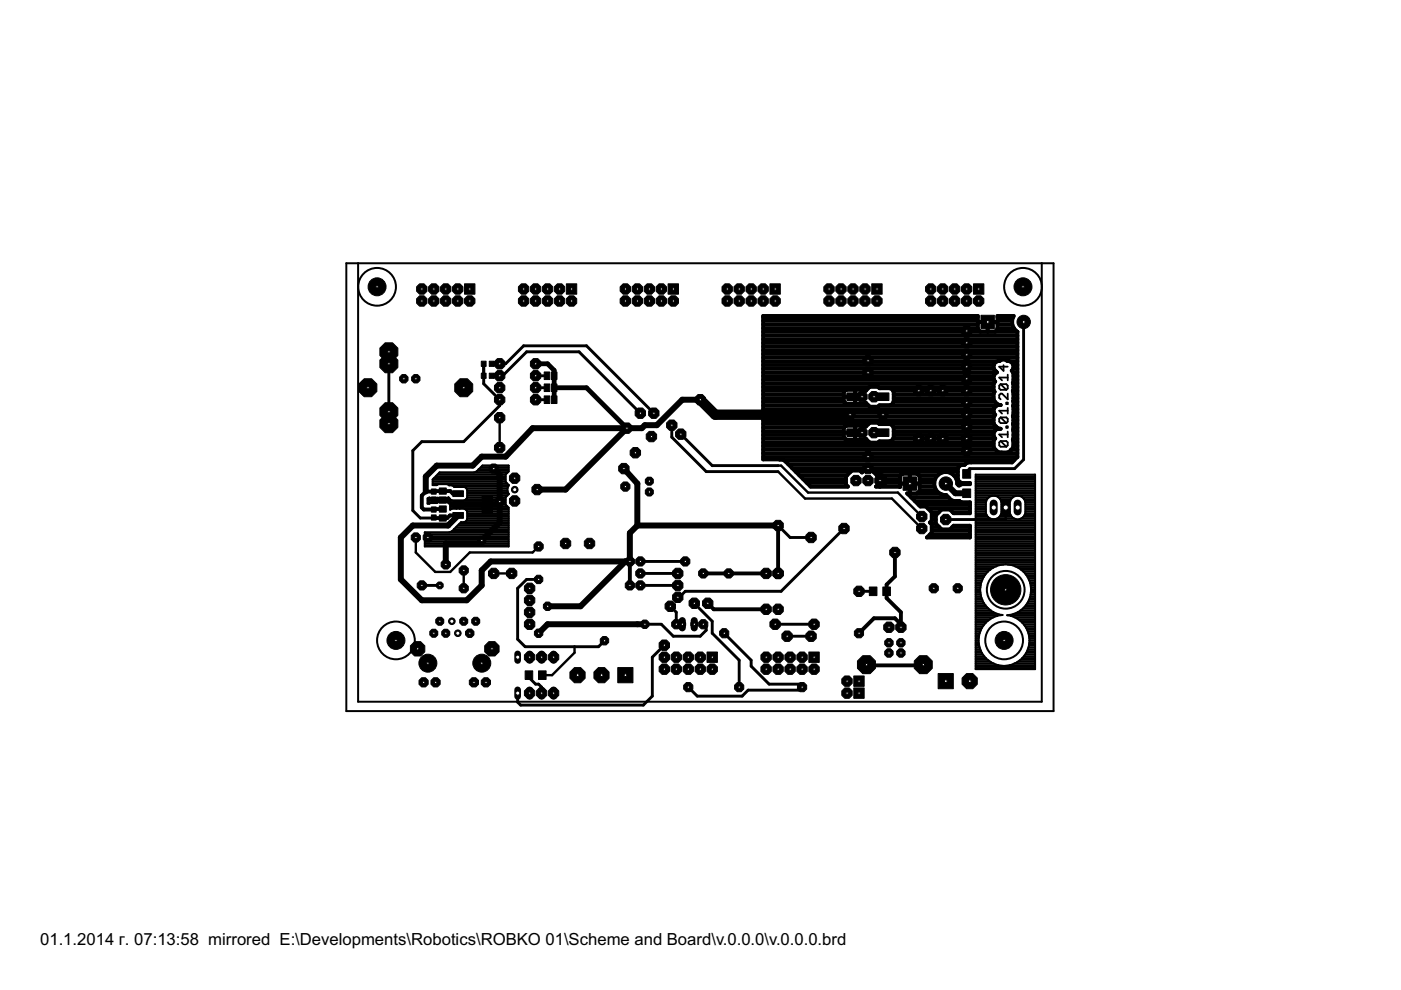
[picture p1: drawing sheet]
<svg xmlns="http://www.w3.org/2000/svg" width="297mm" height="210mm" viewBox="0 0 297 210" stroke-linecap="round" stroke-linejoin="round" font-family="sans-serif">
<defs><g id="words">
<text font-size="4" x="8.5" y="200.4">01.1.2014 г. 07:13:58 mirrored E:\Developments\Robotics\ROBKO 01\Scheme and Board\v.0.0.0\v.0.0.0.brd</text>
</g></defs>
<g fill="#000" stroke="#000" stroke-width=".38">
<path d="M211.9 77.7l.9 .9zM212.8 77.4v1.2zM211.9 77.7h1.8zM211.9 93.8v.6zM211.9 93.8l.3-.3zM211.9 92.1h1.8zM211.9 88.8v.6zM211.9 88.8l.3-.3zM211.9 87.1h1.8zM211.9 83.8v.6zM211.9 84.4l.3 .3zM211.9 81.8v.6z"/>
<path d="M212.2 81.4l-.3 .4zM211.9 80.1h1.8zM211.9 94.4l.3 .3zM212.2 93.5h1.2zM211.9 89.4l.3 .3zM212.2 88.5h1.2zM212.2 83.5l-.3 .3zM211.9 82.4l.3 .3zM212.2 81.4h1.2zM211.9 92.1l.5 .6zM211.9 87.1l.5 .6zM212.2 83.5h.2z"/>
<path d="M211.9 80.1l.5 .5zM212.2 94.7h1.2zM213.4 93.5l.3 .3zM212.2 93.5l1.2 1.2zM213.4 90.4v.3zM213.4 90.4h.3zM212.2 89.7h1.2zM213.4 88.5l.3 .3zM212.2 88.5l1.2 1.2zM213.4 85.4v.3zM213.4 85.4h.3zM212.2 82.7h1.2z"/>
<path d="M213.4 81.4l.3 .4zM212.2 81.4l1.2 1.3zM213.7 93.8v.6zM213.7 94.4l-.3 .3zM213.7 91.5v1.2zM213.4 90.7h.3zM213.7 90.4v.3zM213.7 88.8v.6zM213.7 89.4l-.3 .3zM213.7 86.5v1.2zM213.4 85.7h.3zM213.7 85.4v.3z"/>
<path d="M213.7 83.5v1.2zM212.4 83.5l1.3 1.2zM213.7 81.8v.6zM213.7 82.4l-.3 .3zM213.7 79.4v1.2z"/>
</g>
<g fill="#000" stroke="#000" stroke-width=".21">
<path d="M102 76.6h1.1v1.1h-1.1zM102 79.1h1.1v1.1h-1.1zM103.7 76.6h1.1v1.1h-1.1zM103.7 79.1h1.1v1.1h-1.1zM115.4 78.9h1.2v1.6h-1.2zM116.9 78.9h1.2v1.6h-1.2zM115.4 81.4h1.2v1.6h-1.2zM115.4 83.9h1.2v1.7h-1.2zM116.9 81.4h1.2v1.6h-1.2zM116.9 83.9h1.2v1.7h-1.2zM179.6 83.3h3.5v1.6h-3.5zM179.6 90.9h3.5v1.6h-3.5z"/>
<path d="M185 83.3h3.5v1.6h-3.5zM185 90.9h3.5v1.6h-3.5zM204.1 99.6h1.7v1.8h-1.7zM91.5 109.2h1v1.1h-1zM91.5 107.5h1v1.1h-1zM91.5 105.4h1v1.1h-1zM91.5 103.7h1v1.1h-1zM93.1 109.2h1.5v1.3h-1.5zM93.1 107.3h1.5v1.3h-1.5zM93.1 105.4h1.5v1.3h-1.5zM93.1 103.5h1.5v1.3h-1.5zM96 104.1h2.3v1.2h-2.3z"/>
<path d="M96 106.4h2.3v1.2h-2.3zM96 108.7h2.3v1.2h-2.3zM102.2 105.2h2.2v3.6h-2.2zM204.1 103.7h1.7v1.8h-1.7zM184.3 124.5h1.6v1.8h-1.6zM187.2 124.5h1.6v1.8h-1.6zM111.3 142.2h1.6v1.9h-1.6zM114.2 142.2h1.6v1.9h-1.6z"/>
<circle cx="138.1" cy="92.6" r="1.2"/>
</g>
<g fill="#000" stroke="#000" stroke-width=".61">
<path d="M82.4 77.1v10.2zM102.6 77.1v2.6zM104.2 79.7h1.7zM105.9 79.7h.7zM105.9 77.1h1.3zM107.2 77.1l3.8-3.8zM106.6 79.7l5.1-5.1zM113.6 79.7h2.4zM111.7 74.6h11.1zM111 73.3h13.4zM217 68.3v29.2zM87.5 95.5l1.9-1.9z"/>
<path d="M89.4 93.6h8.9zM98.3 93.6l7.6-7.6zM102.6 77.1v4.3zM102.6 81.4l3.3 3.4zM105.9 84.8v1.2zM113.6 82.2h2.4zM113.6 84.8h2.4zM122.8 74.6l13 13zM124.4 73.3l14.2 14.3zM142.4 90.1v2.6zM142.4 92.7l7.3 7.3zM144.3 92.1l6.7 6.6z"/>
<path d="M149.7 100h15.3zM151 98.7h14zM205 100v.5zM205.6 99.4l-.6 .6zM205.6 99.4h9.5zM217 97.5l-1.9 1.9zM87.5 95.5v12.7zM87.5 108.2l1.6 1.6zM89.1 109.8h3zM135.8 119h9.5zM165 111.4l2.5 2.6zM167.5 114h4.5z"/>
<path d="M165.6 125.4l13.3-13.3zM200.5 110.2h6.4zM89.4 124.1h3.8zM109.7 124.7v10.8zM109.7 124.7l2-1.8zM109.7 135.5l1.6 1.6zM111.7 122.9h2.5zM111.3 137.1h10.5zM121.8 137.1h5.1zM128.2 135.8l-1.3 1.3zM135.1 132.4h5.1zM138.3 139.3l2.5-2.5z"/>
<path d="M140.2 132.4l2.5 2.5zM142.7 134.9h5.8zM143.4 129.8v2.6zM142.1 128.5l1.3 1.3zM135.8 121.6h7.9zM135.8 124.1h7.9zM143.7 126.6h.3zM145.3 125.4l-1.3 1.2zM148.5 134.9l1.2-1.3zM149.7 133v.6zM149.1 132.4l.6 .6zM151 131.7v2.6z"/>
<path d="M147.2 127.9l3.8 3.8zM151 134.3l5.7 5.7zM153.5 134.3l5.8 5.7zM145.3 125.4h20.3zM166.9 134.9h5.1zM164.3 132.4h8.3zM182.1 125.4h3zM109.7 147v1.9zM109.7 148.9l.7 .6zM112.3 143.3v.5zM112.1 143.2l.2 .1zM112.3 143.8l1.3 1.3z"/>
<path d="M113.6 145.1h.6zM114.8 145.7v1.3zM114.2 145.1l.6 .6zM110.4 149.5h26zM138.3 147.6l-1.9 1.9zM138.3 139.3v8.3zM145.9 145.7l1.9 1.9zM156.7 140v5.7zM147.8 147.6h9.6zM158.6 146.3l-1.2 1.3zM159.3 140v1.2zM159.3 141.2l3.8 3.9z"/>
<path d="M163.1 145.1h6.3zM158.6 146.3h10.8zM169.4 146.3l.7-.6zM169.4 145.1l.7 .6z"/>
</g>
<g fill="#000" stroke="#000" stroke-width=".83">
<path d="M104.2 77.1h1.7zM161.8 67v30.4zM207.3 68.3v1.4zM207.3 68.3h2.1zM207.3 67v1.3zM161.8 67h45.5zM161.8 69.6h45.5zM161.8 68.8h45.5zM161.8 68h45.5zM161.8 67.2h45.5zM207.3 69.7l.1 .1zM207.4 69.8v.2z"/>
<path d="M207.4 70l.1 .1zM207.5 70.1l.1 .1zM207.6 70.2l.1 .1zM207.7 70.3h.1zM207.8 70.3h.1zM209.4 68.3h2.1zM209.4 68.3v2zM207.9 70.3h1.5zM210.7 79.6v.2zM210.7 77.5v.5zM210.7 77.3v.2zM161.8 79.7h48.9z"/>
<path d="M161.8 77.4h48.9zM210.8 77l-.1 .3zM210.8 79.4l-.1 .2zM161.8 78.2h48.9zM210.8 79.4l.4-.4zM210.7 78l.1 .4zM210.8 77l.4-.3zM209.4 70.3h1.5zM210.9 70.3h.1zM211 70.3h.1zM211.2 79h.2zM210.9 78.4l.3 .4z"/>
<path d="M211.2 76.7l.4-.2zM211.1 70.3l.1-.1zM211.3 70.1l-.1 .1zM211.2 78.8l.2 .2zM161.8 79h49.6zM211.4 70l-.1 .1zM161.8 76.6h49.6zM211.5 69.8l-.1 .2zM211.5 67v1.3zM211.5 68.3v1.4zM211.5 69.7v.1zM211.6 76.5h.4z"/>
<path d="M212.1 76.4l-.1 .1zM212.1 76.4l.4-.2zM212.5 76.2h.5zM213 76.2l.4 .2zM213.4 76.4l.2 .1zM213.6 76.5h.3zM213.9 76.5l.4 .2zM214.3 76.7l.4 .3zM214.5 78.6l.2 .2zM214.6 67.8v.9zM214.9 67l-.3 .8zM211.5 68h3.1z"/>
<path d="M211.5 68.8h3.1zM214.7 77l.2 .5zM214.7 78.4l-.2 .2zM214.7 78.8l.2 .4zM211.5 67.2h3.3zM214.9 77.5v.5zM214.9 78l-.2 .4zM214.9 79.2v1.7zM211.5 67h3.4zM211.5 69.6h3.4zM214.6 68.7l.4 .9zM215 69.6l.6 .7z"/>
<path d="M214.9 79.7h.8zM214.8 79h.9zM214.8 78.2h.9zM214.8 77.4h.9zM214.1 76.6h1.6zM161.8 75.8h53.9zM161.8 75h53.9zM161.8 74.3h53.9zM161.8 73.5h53.9zM161.8 72.7h53.9zM161.8 71.9h53.9zM161.8 71.1h53.9z"/>
<path d="M161.8 70.4h53.9zM161.8 97.4h3.4zM165.2 97.4l.2 .1zM165.4 97.5h.5zM165.9 97.5l.4 .1zM166.3 97.6l.4 .4zM166.7 98l5.2 5.2zM178.9 91.7v.9zM178.9 91.7h2.4zM178.9 90.9v.8zM178.9 90.7v.2zM178.9 84.1v.9z"/>
<path d="M178.9 84.1h2.4zM178.9 83.2v.9zM178.9 83.1v.1zM161.8 92.2h17.1zM161.8 91.4h17.1zM161.8 84.4h17.1zM161.8 83.6h17.1zM178.9 92.6v.1zM179 90.6l-.1 .1zM178.9 85v.1zM179 83l-.1 .1zM161.8 90.7h17.2z"/>
<path d="M161.8 85.2h17.2zM178.9 92.7l.1 .2zM179 90.5v.1zM178.9 85.1l.1 .1zM179 82.9v.1zM179 92.9v.1zM179 90.5l.2-.1zM179 85.2v.1zM179 82.9l.2-.1zM161.8 93h17.3zM161.8 82.8h17.3zM179 93h.2z"/>
<path d="M179.2 90.4h.1zM179 85.3l.2 .1zM179.2 82.8l.1-.1zM179.2 93l.1 .1zM179.3 90.4l.1-.1zM179.2 85.4l.1 .1zM179.3 82.7h.1zM179.3 93.1l.1 .1zM179.4 90.3h.1zM179.3 85.5l.1 .1zM179.4 82.7h.1zM179.4 93.2h.1z"/>
<path d="M179.5 90.3h1.8zM179.4 85.6h.1zM179.5 82.7h1.8zM180.6 99.8h1.8zM181.3 84.1h1.9zM181.3 91.7h1.9zM181.3 91.7v1.5zM179.5 93.2h1.8zM181.3 90.3v1.4zM181.3 90.3h1.8zM181.3 84.1v1.5zM179.5 85.6h1.8z"/>
<path d="M181.3 82.7v1.4zM181.3 82.7h1.8zM182.4 99.8l.4 .4zM183.1 99.8h1.8zM181.3 93.2h1.8zM183.1 90.3h.2zM183.1 82.7h.2zM181.3 85.6h1.8zM183.1 93.2h.2zM183.3 90.3l.1 .1zM183.3 82.7h.1zM183.1 85.6h.2z"/>
<path d="M183.3 93.2l.1-.1zM183.4 90.4h.1zM183.4 82.7l.1 .1zM183.3 85.6l.1-.1zM183.4 93.1l.1-.1zM183.4 85.5l.1-.1zM183.6 90.5l.8-.9zM183.6 82.9l.8-.9zM161.8 86h22.3zM161.8 89.9h22.4zM161.8 93.8h22.5zM161.8 82.1h22.6z"/>
<path d="M183.6 93l.8 .9zM184.4 89.6h1.8zM184.4 82h1.8zM183.6 85.4l.8 .8zM184.9 99.8l1 1zM184.4 93.9h1.8zM186.2 89.6l.3 .3zM186.2 82l.3 .3zM184.4 86.2h1.8zM186.5 93.6l-.3 .3zM186.5 89.9h2.2zM186.5 82.3h2.2z"/>
<path d="M186.5 85.9l-.3 .3zM186.5 93.6h2.2zM188.7 89.9l.3 .2zM188.7 82.3l.3 .2zM186.5 85.9h2.2zM188.7 93.6l.3-.2zM189 90.1l.3 .3zM189 82.5l.3 .2zM188.7 85.9l.3-.1zM189.3 93.1l-.3 .3zM189.3 90.4l.2 .3zM189.3 82.7l.2 .4z"/>
<path d="M189.3 85.5l-.3 .3zM189.5 90.7v2zM189.5 92.7l-.2 .4zM189.5 83.1v2zM189.5 85.1l-.2 .4zM203.2 99l-.1 .4zM167.9 99.3h35.3zM203.2 99l.3-.3zM203.5 98.7l.4-.1zM203.9 98.6h.6zM204.9 98.2l-.4 .4zM167.2 98.5h37.4z"/>
<path d="M204.9 98.2l.4-.2zM205.3 98h.6zM205.9 98h8.7zM210.7 94.2v.5zM210.7 94.1v.1zM210.7 93.6v.5zM210.8 93.1l-.1 .5zM210.7 91.9v.5zM210.7 91.7v.2zM210.7 89v.6zM210.7 88.6v.4zM210.8 88.1l-.1 .5z"/>
<path d="M210.7 86.8v.5zM210.7 86.7v.1zM210.7 84.1v.5zM210.7 83.5v.6zM210.8 83.1l-.1 .4zM210.7 82v.6zM210.7 81.5v.5zM210.8 81.1l-.1 .4zM210.7 79.8v.5zM161.8 94.6h48.9zM186.2 93.8h24.5zM189.5 92.2h21.2z"/>
<path d="M161.8 89.1h48.9zM189.5 84.4h21.2zM189.5 83.6h21.2zM186.2 82.1h24.5zM161.8 86.8h48.9zM210.8 91.4l-.1 .3zM210.8 86.4l-.1 .3zM161.8 87.5h48.9zM161.8 81.3h48.9zM161.8 80.5h48.9zM186.4 89.9h24.4zM161.8 88.3h49z"/>
<path d="M189.4 82.8h21.4zM189.5 91.4h21.3zM210.7 94.7l.1 .4zM210.8 93.1l.2-.1zM210.7 92.4l.1 .4zM210.8 91.4l.4-.3zM210.7 89.6l.1 .5zM210.8 88.1l.2-.2zM210.7 87.3l.1 .5zM210.8 86.4l.4-.3zM210.7 84.6l.1 .4zM210.7 82.6l.1 .4z"/>
<path d="M210.8 81.1l.2-.2zM210.7 80.3l.1 .4zM189.4 93h21.6zM189.4 85.2h21.6zM210.8 92.8l.2 .2zM210.8 87.8l.2 .1zM210.8 80.7l.2 .2zM161.8 95.3h49.3zM211.2 91.1l.4-.2zM210.8 90.1l.4 .3zM211.2 86.1l.4-.2zM186.4 86h25z"/>
<path d="M189.4 90.7h22zM210.8 95.1l.7 .6zM211.2 90.4l.3 .3zM210.8 85l.7 .7zM211.6 90.9h.6zM211.6 85.9h.6zM211.5 95.7l.4 .2zM211.5 90.7l.4 .2zM211.5 85.7l.4 .2zM211.9 90.9h.3zM211.9 85.9h.3zM211.9 95.9h.5z"/>
<path d="M212.4 95.9h1.2zM213.6 95.9l.4-.2zM214.4 95.4l-.4 .3zM214.6 98l1.1-1.1zM214.7 95.1l-.3 .3zM214.7 81.2l.2 .3zM214.7 82.9l.2 .3zM214.7 88.2l.2 .4zM214.7 93.3l.2 .3zM214.8 89.9l.1 .3zM214.8 86.1l.1 .1zM214.8 91.1l.1 .2z"/>
<path d="M214.8 85l.1 .1zM214.9 80.9l-.2 .3zM214.9 81.5v.6zM214.9 82.1v.5zM214.9 82.6l-.2 .3zM214.9 83.2v1.2zM214.9 84.4v.5zM214.9 84.9l-.1 .1zM214.9 85.1v.8zM214.9 85.9l-.1 .2zM214.9 86.2v1.7zM214.9 87.9l-.2 .3z"/>
<path d="M214.9 88.6v.6zM214.9 89.2v.4zM214.9 89.6l-.1 .3zM214.9 90.2v.7zM214.9 90.9l-.1 .2zM214.9 91.3v1.6zM214.9 92.9l-.2 .4zM214.9 93.6v.6zM214.9 94.2v.5zM214.9 94.7l-.2 .4zM166.4 97.7h48.5zM215.7 70.3v26.6z"/>
<path d="M161.8 96.9h53.9zM161.8 96.1h53.9zM214.4 95.3h1.3zM214.9 94.6h.8zM214.9 93.8h.8zM214.8 93h.9zM214.9 92.2h.8zM214.9 91.4h.8zM214.9 90.7h.8zM214.8 89.9h.9zM214.9 89.1h.8zM214.8 88.3h.9z"/>
<path d="M214.9 87.5h.8zM214.9 86.8h.8zM214.8 86h.9zM214.9 85.2h.8zM214.9 84.4h.8zM214.9 83.6h.8zM214.8 82.8h.9zM214.9 82.1h.8zM214.8 81.3h.9zM214.9 80.5h.8zM89.4 107.6l.5 .4zM89.4 105.1v2.5z"/>
<path d="M89.9 108h2.1zM90.3 104.2h1.7zM89.4 105.1l.9-.9zM92 104.2l.1-.1zM92 108l.1-.1zM92 109.7l.1 .1zM92.1 104.1h1.8zM92.1 107.9h1.8zM92 105.9h1.8zM92.1 109.8h1.8zM93.8 105.9l.1 .1zM93.9 104.1h1.6z"/>
<path d="M93.9 109.8h.9zM93.9 106h.9zM95.4 109.3l-.6 .5zM95.5 104.1l.5 .6zM94.8 106l1 1zM96 104.7h1.1zM95.4 109.3h1.7zM95.8 107h1.3zM133.5 119v5.1zM165 111.4v10.2zM171.9 103.2h7.9zM179.4 101v1.8z"/>
<path d="M180.6 99.8l-1.2 1.2zM171 102.4h8.4zM170.3 101.6h9.1zM169.5 100.8h10.1zM171.8 103.1h7.9zM179.4 102.8l.4 .4zM168.7 100h11.7zM183.1 99.8l-.3 .4zM182.6 100h.3zM185.7 103.2h4.9zM185.9 100.8h.2zM185.7 103.2l.2-.2z"/>
<path d="M186.1 100.8l.2-.1zM185.9 103h.2zM186.1 101.9h.5zM186.3 100.7h.2zM186.1 103l.2 .1zM186.3 103.1h.2zM186.6 100.7v1.2zM186.6 101.9h1.2zM186.6 101.9v1.2zM186.6 100.7h.2zM186.8 100.7l.2 .1zM186.6 103.1h.2z"/>
<path d="M187 100.8l.2 .1zM186.8 103.1l.2-.1zM187.2 100.9l.1 .1zM187 103l.2-.1zM187.3 101l.2 .1zM187.2 102.9l.1-.1zM187.5 101.1l.1 .2zM187.5 102.7l-.2 .1zM187.6 101.3l.1 .1zM187.6 102.5l-.1 .2zM187.7 101.4v.2zM187.7 102.4l-.1 .1z"/>
<path d="M187.7 101.6l.1 .2zM187.7 102.2v.2zM187.8 102l-.1 .2zM190.6 103.2l.2 .1zM190.8 102.5v.8zM190.8 102.5h2.1zM190.8 101v1.5zM190.9 100.9l-.1 .1zM185.7 103.1h5.1zM187.7 102.4h3.1zM187.7 101.6h3.1zM190.9 100.8v.1z"/>
<path d="M191 100.7l-.1 .1zM187.1 100.8h3.8zM191 100.7l.1-.1zM191.1 100.6l.1-.1zM191.2 100.5h.1zM191.3 100.5h.1zM191.4 100.5h1.5zM192.3 104.6l2.8 2.8zM192.9 100.5v2zM192.9 102.5v2.1zM192.3 104.6h.6zM192.9 100.5h1.5z"/>
<path d="M192.9 102.5h2.1zM194.4 100.5h.1zM192.9 104.6h1.5zM194.5 100.5h.1zM194.4 104.6h.1zM194.6 100.5l.1 .1zM194.5 104.6l.1-.1zM194.7 100.6l.1 .1zM194.6 104.5h.1zM194.8 100.7l.1 .1zM194.8 104.4l-.1 .1zM194.9 100.8v.1z"/>
<path d="M194.9 104.2l-.1 .2zM194.9 100.9l.1 .1zM194.9 104.1v.1zM195 101v1.5zM195 102.5v1.5zM195 104l-.1 .1zM195.1 107.4h1.2zM196.3 107.4l1.2 1.2zM196.5 114h9.2zM197.1 110.8l.4 .4zM197.5 108.6v1.8zM197.5 110.4l-.4 .4z"/>
<path d="M197.5 111.2v1.7zM197.5 112.9l-1 1.1zM198.1 102v1zM198.5 101.2l-.4 .8zM195 102.4h3.1zM195 103.1h3.1zM195 101.6h3.3zM198.4 109.3v1.7zM199.6 108l-1.2 1.3zM197.3 111h1.1zM197.5 110.2h.9zM197.5 109.4h.9z"/>
<path d="M198.5 101.2l.6-.7zM198.1 103l.4 .9zM195 103.9h3.5zM194.9 100.8h3.9zM197.5 108.6h1.6zM199.1 100.5l.9-.4zM198.5 103.9l.6 .7zM197.5 111.7h1.6zM192.4 104.7h7.1zM198.4 111l1.2 1.2zM199.6 108h1.8zM200 100.1h1z"/>
<path d="M199.1 104.6l.9 .3zM200 104.9h.6zM201 100.1l.9 .4zM193.2 105.5h7.9zM199.6 112.2h1.8zM201.4 108l.8 .8zM200.6 104.9l1 1.1zM201.9 100.5l.7 .7zM202.2 111.5l-.8 .7zM202.2 108.8h3.5zM201.6 106l.6 .2zM202.6 101.2l.3 .8z"/>
<path d="M202.2 106.2h.7zM202.9 102v.6zM202.9 102.6l.3 .3zM203.1 99.4v2.2zM202.8 101.6h.3zM202.2 100.8h.9zM185.1 100h18zM203.2 102.9h.2zM203.1 101.6l.1 .4zM203.4 102.9l.1-.1zM202.9 106.2h.5zM194 106.3h9.5z"/>
<path d="M203.5 102.8l.4-.1zM203.2 102l.3 .2zM203.4 106.2l.1 .1zM202.9 102.4h.9zM203.9 102.7h1.8zM203.5 102.2l.4 .2zM203.5 106.3l.4 .2zM205.7 102.4v.3zM203.9 102.4h1.8zM205.7 111.5v2.5zM202.2 111.5h3.5zM205.7 106.5v2.3z"/>
<path d="M203.9 106.5h1.8zM197.2 113.3h8.5zM197.5 112.5h8.2zM201.9 111.7h3.8zM202 108.6h3.7zM196.7 107.8h9zM194.8 107.1h10.9zM150.1 127.9l1.2 1.3zM149.1 121.6h5.4zM154.5 121.6h7.9zM151.3 129.2h11.1zM182.1 134.3l3.2-3.2z"/>
<path d="M185.3 131.1h4.4zM188 125.4v1.4zM188 124v1.4zM188 124l1.7-1.8zM189.7 131.1l1.3 1.3zM189.7 117.1v5.1zM191 132.4v.6zM191 129.8v2.6zM188 126.8l3 3zM183.7 141.1h12z"/>
</g>
<g fill="#000" stroke="#000" stroke-width="1.3">
<path d="M92.6 98.7l-2.3 2.3zM92.6 98.7h7.6zM102.1 96.8l-1.9 1.9zM102.1 96.8h5.1zM112.9 90.8l-5.7 6zM132.9 90.8l-13 13zM112.9 90.8h20zM132.9 90.8h3.2zM136.7 90.1l-.6 .7zM136.7 90.1h2.6zM144.7 84.8l-5.4 5.3zM144.7 84.8h3.8z"/>
<path d="M181.3 91.7h1.5zM181.3 84.1h1.5zM185.3 84.1h1.4zM185.3 91.7h1.4zM85 114l2.5-2.6zM87.5 111.4h7.5zM90.3 101v3.2zM94.5 115.2v4.5zM94.5 115.2h7zM95 111.4l2.1-2.1zM101.5 115.2l4.4-4.4zM97.1 107h6.2z"/>
<path d="M104 119l-1.9 1.9zM105.9 100.6v5.7zM104.7 99.4l1.2 1.2zM105.9 106.3v4.5zM103.3 107h2.6zM113.9 103.8h6zM104 119h28.6zM132.6 119l-9.5 9.5zM133.5 113v6zM132.6 119h.9zM135.1 111.4l-1.6 1.6zM135.1 102.5v8.9z"/>
<path d="M132.3 99.4l2.8 3.1zM135.1 111.4h29.9zM200.5 102.5l2.1 2.1zM202.6 104.6h2.4zM85 114v8.9zM85 122.9l4.4 4.4zM89.4 127.3h9.6zM99 127.3l3.1-3.2zM102.1 120.9v3.2zM114.2 134.3l1.9-1.9zM116.1 132.4h19zM116.1 128.5h7z"/>
<path d="M135.1 132.4h1.6z"/>
</g>
<g fill="#000" stroke="#000" stroke-width=".51">
<path d="M105.9 88.6v6.3zM165 98.7h.6zM88.2 114v3.1zM99.6 117.1l-4.1 4.2zM105.9 106.3v.7zM99.6 117.1h13.3zM114.2 115.9l-1.3 1.2zM165 100l5.7 5.7zM165.6 98.7l5.7 5.7zM170.7 105.7h18.4zM171.3 104.4h19.1zM189.1 105.7l6.3 6.4z"/>
<path d="M190.4 104.4l5 5.1zM206.9 110.2h6.3zM213.2 107.6v2.6zM88.2 117.1l4.1 4.2zM92.3 121.3h3.2zM98.3 120.9v3.8zM104.7 121.6h3.8zM121.8 138.4l-4.7 4.8zM121.8 137.1v1.3zM143.4 132.4h1.3zM115 143.2h2.1z"/>
</g>
<g fill="#000" stroke="#000" stroke-width=".42">
<path d="M100.5 100.2l.5-.3zM101.5 99.5l-.5 .4zM102.3 98.7l-.8 .8zM107.8 98.7v1.3zM102.3 98.7h5.5zM101.2 99.8h6.6zM101.5 99.5h6.3zM101.9 99.1h5.9zM90.1 112.9v3zM90.1 115.9h17.7zM90.7 105.6v1.2zM90.7 106.8h.3z"/>
<path d="M91 106.8l.3-.1zM90.7 105.6l.3-.1zM91 105.5l.3 .1zM91.3 106.7h1.3zM91.7 101.6v1.2zM91.7 102.8h.9zM91.3 105.6h1.3zM92.7 106.6l.3-.1zM92.7 102.8l.3-.1zM90.7 106.6h2zM92.6 105.6l.2-.1zM93 102.7h1.8z"/>
<path d="M92.8 105.5l.2 .1zM93 106.5h1.8zM93.2 100.2l-1.5 1.4zM94.8 102.7l.3 .1zM93 105.6h1.8zM94.8 106.5l.3 .1zM95.1 102.8l.1 .1zM94.8 105.6l.3-.1zM95.1 106.6l.2 .2zM95.2 102.9h.5zM90.1 112.9h5.2zM95.1 105.5l.2 .2z"/>
<path d="M95.3 106.8l.1 .3zM90.7 105.8h4.7zM95.4 107.1v1zM95.3 105.7l.2 .3zM95.5 108l.3-.1zM95.7 102.9l.5 .2zM95.3 112.9l.5-.3zM95.5 106l.3 .1zM95.8 107.9h1zM96.2 103.1l.1 .2zM96.2 112.2l-.4 .4zM96.3 103.3h2.1z"/>
<path d="M96.8 107.8h.6zM97.5 107.9h.9zM97.7 110.7l-1.5 1.5zM98.4 103.3l.3 .1zM95.8 106.1h2.6zM98.4 107.9l.3 .1zM97.7 110.7h.7zM98.7 103.4l.2 .2zM98.4 106.1l.3-.1zM98.7 108l.2 .2zM98.4 110.7l.3-.1zM98.9 103.6l.2 .3z"/>
<path d="M98.9 105.7l-.2 .3zM98.9 108.2l.2 .3zM98.7 110.6l.2-.2zM99.1 103.9v1.5zM99.1 105.4l-.2 .3zM99.1 108.5v1.5zM99.1 110l-.2 .4zM93.2 100.2h7.3zM107.2 105.4v1.6zM107.2 105.4l.6-.6zM107.2 100.6v1.6zM107.2 100.6l.6-.6z"/>
<path d="M95.4 107h11.8zM95.1 106.6h12.1zM90.7 106.2h16.5zM98.8 105.8h8.4zM99 105.5h8.2zM91.7 102.1h15.5zM91.7 101.7h15.5zM92 101.3h15.2zM92.4 101h14.8zM92.8 100.6h14.4zM91.7 102.5h15.8zM95.4 107.3h12.1z"/>
<path d="M99.1 105.1h8.4zM107.6 103.5v.6zM107.8 103l-.2 .5zM99.1 104h8.5zM98.9 103.6h8.7zM93.2 100.2h14.4zM99.1 104.3h8.6zM96.3 103.2h11.4zM107.6 104.1l.2 .6zM107.8 107.6v8.3zM107.2 107l.6 .6zM107.8 102.8v.2z"/>
<path d="M107.2 102.2l.6 .6zM90.1 115.6h17.7zM90.1 115.2h17.7zM90.1 114.8h17.7zM90.1 114.4h17.7zM90.1 114.1h17.7zM90.1 113.7h17.7zM90.1 113.3h17.7zM90.1 112.9h17.7zM95.9 112.6h11.9zM96.2 112.2h11.6zM96.6 111.8h11.2z"/>
<path d="M97 111.4h10.8zM97.4 111.1h10.4zM98.4 110.7h9.4zM98.9 110.3h8.9zM99.1 110h8.7zM99.1 109.6h8.7zM99.1 109.2h8.7zM99.1 108.8h8.7zM99 108.5h8.8zM98.8 108.1h9zM95.4 107.7h12.4zM99.1 104.7h8.7z"/>
<path d="M95.1 102.8h12.7zM206.9 100.6v41.3zM209 106.4v2.4zM209.3 105.8l-.3 .6zM206.9 108.5h2.1zM206.9 108.1h2.1zM206.9 107.7h2.1zM206.9 107.3h2.1zM206.9 107h2.1zM206.9 106.6h2.1zM206.9 108.8h2.1zM206.9 106.2h2.2z"/>
<path d="M206.9 109.2h2.3zM209.3 105.8l.4-.4zM209 108.8l.3 .6zM206.9 105.8h2.4zM206.9 109.6h2.6zM206.9 105.5h2.8zM209.7 105.4l.7-.3zM209.3 109.4l.4 .5zM206.9 110h3.1zM210.4 105.1h.6zM209.7 109.9l.7 .2zM211 105.1l.6 .3z"/>
<path d="M210.4 110.1h.6zM211.6 105.4l.5 .4zM211 110.1l.6-.2zM211.8 119.8l1.4-.2zM212.1 105.8l.2 .6zM212.1 109.4l-.5 .5zM212.3 106.4v2.4zM212.3 108.8l-.2 .6zM206.9 119.7h6zM213.2 119.6l1.4 .2zM214.1 106.4v2.4zM214.4 105.8l-.3 .6z"/>
<path d="M212.3 108.5h1.8zM212.3 108.1h1.8zM212.3 107.7h1.8zM212.3 107.3h1.8zM212.3 107h1.8zM212.3 106.6h1.8zM212.3 108.8h1.8zM212.2 106.2h2zM212.2 109.2h2.1zM214.4 105.8l.4-.4zM214.1 108.8l.3 .6zM212.1 105.8h2.3z"/>
<path d="M211.9 109.6h2.6zM214.6 119.8l1.3 .6zM211.7 105.5h3zM214.8 105.4l.6-.3zM214.4 109.4l.4 .5zM211.3 110h3.8zM215.4 105.1h.7zM214.8 109.9l.6 .2zM216.1 105.1l.6 .3zM215.4 110.1h.7zM216.7 105.4l.4 .4zM216.1 110.1l.6-.2z"/>
<path d="M217.1 105.8l.3 .6zM217.1 109.4l-.4 .5zM217.4 106.4v2.4zM217.4 108.8l-.3 .6zM206.9 100.6h12.6zM213.6 119.7h5.9zM206.9 119.3h12.6zM206.9 118.9h12.6zM206.9 118.6h12.6zM206.9 118.2h12.6zM206.9 117.8h12.6zM206.9 117.5h12.6z"/>
<path d="M206.9 117.1h12.6zM206.9 116.7h12.6zM206.9 116.3h12.6zM206.9 116h12.6zM206.9 115.6h12.6zM206.9 115.2h12.6zM206.9 114.8h12.6zM206.9 114.4h12.6zM206.9 114.1h12.6zM206.9 113.7h12.6zM206.9 113.3h12.6zM206.9 112.9h12.6z"/>
<path d="M206.9 112.6h12.6zM206.9 112.2h12.6zM206.9 111.8h12.6zM206.9 111.4h12.6zM206.9 111.1h12.6zM206.9 110.7h12.6zM206.9 110.3h12.6zM216.4 110h3.1zM217 109.6h2.5zM217.2 109.2h2.3zM217.4 108.8h2.1zM217.4 108.5h2.1z"/>
<path d="M217.4 108.1h2.1zM217.4 107.7h2.1zM217.4 107.3h2.1zM217.4 107h2.1zM217.4 106.6h2.1zM217.3 106.2h2.2zM217.1 105.8h2.4zM216.8 105.5h2.7zM206.9 105.1h12.6zM206.9 104.7h12.6zM206.9 104.3h12.6zM206.9 104h12.6z"/>
<path d="M206.9 103.6h12.6zM206.9 103.2h12.6zM206.9 102.8h12.6zM206.9 102.5h12.6zM206.9 102.1h12.6zM206.9 101.7h12.6zM206.9 101.3h12.6zM206.9 101h12.6zM207.6 134.4l-.1 1.4zM206.9 135.8h.6zM206.9 136.2h.6zM206.9 135.4h.6z"/>
<path d="M206.9 136.5h.7zM206.9 135h.7zM206.9 136.9h.7zM206.9 134.7h.7zM207.5 135.8l.1 1.4zM208.2 133.1l-.6 1.3zM206.9 134.3h.8zM206.9 137.3h.8zM208 123.7l-.2 1.4zM206.9 124.9h.9zM206.9 137.7h.9zM206.9 133.9h.9z"/>
<path d="M206.9 125.3h.9zM206.9 124.6h1zM206.9 125.7h1zM206.9 126h1zM206.9 124.2h1zM206.9 123.8h1.1zM207.8 125.1l.2 1.4zM208.5 122.3l-.5 1.4zM206.9 133.5h1.1zM206.9 126.4h1.1zM206.9 138h1.1zM206.9 123.4h1.2z"/>
<path d="M206.9 126.8h1.2zM206.9 133.2h1.2zM206.9 138.4h1.3zM207.6 137.2l.6 1.3zM209 132l-.8 1.1zM206.9 123.1h1.3zM206.9 127.2h1.4zM206.9 132.8h1.5zM206.9 122.7h1.5zM206.9 138.8h1.5zM206.9 127.6h1.5zM209.4 121.2l-.9 1.1z"/>
<path d="M208 126.5l.5 1.3zM206.9 122.3h1.7zM206.9 127.9h1.7zM206.9 132.4h1.8zM206.9 139.2h1.8zM206.9 121.9h1.9zM206.9 128.3h2zM206.9 132h2.1zM206.9 139.5h2.1zM208.2 138.5l.8 1.1zM209 132l1.2-.9zM206.9 121.6h2.2z"/>
<path d="M206.9 128.7h2.3zM209.4 121.2l1.1-.8zM208.5 127.8l.9 1.1zM206.9 131.7h2.5zM206.9 139.9h2.5zM206.9 121.2h2.5zM206.9 129.1h2.7zM206.9 131.3h3zM206.9 120.8h3zM206.9 129.4h3.2zM210.2 131.1l1.3-.6zM206.9 120.4h3.5z"/>
<path d="M210.5 120.4l1.3-.6zM209.4 128.9l1.1 .9zM206.9 130.9h3.6zM206.9 129.8h3.7zM206.9 120.1h4.3zM206.9 130.6h4.6zM211.5 130.5l1.1-.1zM206.9 130.2h4.6zM210.5 129.8l1.3 .5zM211.8 130.3l.8 .1zM213.5 130.5h.8zM214.3 130.5l1.3 .6z"/>
<path d="M213.5 130.5l1.1-.2zM215.6 131.1l1.1 .9zM215.9 120.4l1.1 .8zM214.6 130.3l1.3-.5zM216.7 132l.9 1.1zM215.6 140.5l1.1-.9zM217 121.2l.9 1.1zM215.9 129.8l1.1-.9zM217.6 133.1l.5 1.3zM217.6 138.5l-.9 1.1zM217.9 122.3l.6 1.4zM217.9 127.8l-.9 1.1z"/>
<path d="M218.1 134.4l.2 1.4zM218.1 137.2l-.5 1.3zM218.3 135.8l-.2 1.4zM218.5 123.7l.1 1.4zM218.5 126.5l-.6 1.3zM218.6 125.1l-.1 1.4zM216.3 139.9h3.2zM216.8 139.5h2.7zM217 139.2h2.5zM217.3 138.8h2.2zM217.6 138.4h1.9zM217.8 138h1.7z"/>
<path d="M217.9 137.7h1.6zM218.1 137.3h1.4zM218.1 136.9h1.4zM218.2 136.5h1.3zM218.2 136.2h1.3zM218.3 135.8h1.2zM218.2 135.4h1.3zM218.2 135h1.3zM218.1 134.7h1.4zM218.1 134.3h1.4zM217.9 133.9h1.6zM217.8 133.5h1.7z"/>
<path d="M217.6 133.2h1.9zM217.4 132.8h2.1zM217.1 132.4h2.4zM216.8 132h2.7zM216.4 131.7h3.1zM215.9 131.3h3.6zM215.2 130.9h4.3zM214.3 130.6h5.2zM214.9 130.2h4.6zM215.8 129.8h3.7zM216.4 129.4h3.1zM216.9 129.1h2.6z"/>
<path d="M217.2 128.7h2.3zM217.5 128.3h2zM217.8 127.9h1.7zM218 127.6h1.5zM218.2 127.2h1.3zM218.3 126.8h1.2zM218.5 126.4h1zM218.5 126h1zM218.5 125.7h1zM218.6 125.3h.9zM218.6 124.9h.9zM218.6 124.6h.9z"/>
<path d="M218.5 124.2h1zM218.5 123.8h1zM218.4 123.4h1.1zM218.2 123.1h1.3zM218 122.7h1.5zM217.9 122.3h1.6zM217.6 121.9h1.9zM217.3 121.6h2.2zM217 121.2h2.5zM216.5 120.8h3zM216 120.4h3.5zM215.2 120.1h4.3z"/>
<path d="M206.9 141.9h12.6zM206.9 140.3h3zM209 139.6l1.2 .9zM206.9 140.7h3.7zM210.2 140.5l1.3 .5zM206.9 141h4.7zM211.5 141l1.4 .2zM212.9 141.2l1.4-.2zM214.3 141l1.3-.5zM219.5 100.6v41.3zM206.9 141.8h12.6zM206.9 141.4h12.6z"/>
<path d="M214.1 141h5.4zM215.1 140.7h4.4zM215.8 140.3h3.7z"/>
</g>
<path d="M113.6 77.1h2.5zM117.5 78.5v1.2zM116.1 77.1l1.4 1.4zM117.5 82.2v2.6zM117.5 79.7v2.5zM117.5 82.2h6.9zM124.4 82.2l8.5 8.6z" fill="#000" stroke="#000" stroke-width="1"/>
<path d="M148.5 84.8l3.1 3.1zM151.6 87.9h28.6z" fill="#000" stroke="#000" stroke-width="2.2"/>
<circle cx="138.1" cy="92.6" r=".25" fill="#fff" stroke="#000" stroke-width=".21"/>
<circle cx="134.7" cy="96" r="1.2" fill="#000" stroke="#000" stroke-width=".21"/>
<circle cx="134.7" cy="96" r=".25" fill="#fff" stroke="#000" stroke-width=".21"/>
<path d="M117.4 138.6v1.4z" fill="#000" stroke="#000" stroke-width="1.4"/>
<circle cx="117.4" cy="139.3" r=".44" fill="#fff" stroke="#000" stroke-width=".21"/>
<path d="M114.8 138.6v1.4z" fill="#000" stroke="#000" stroke-width="1.4"/>
<circle cx="114.9" cy="139.3" r=".44" fill="#fff" stroke="#000" stroke-width=".21"/>
<path d="M114.8 146.3v1.4z" fill="#000" stroke="#000" stroke-width="1.4"/>
<circle cx="114.9" cy="147" r=".44" fill="#fff" stroke="#000" stroke-width=".21"/>
<path d="M117.4 146.3v1.4z" fill="#000" stroke="#000" stroke-width="1.4"/>
<circle cx="117.4" cy="147" r=".44" fill="#fff" stroke="#000" stroke-width=".21"/>
<path d="M112.3 138.6v1.4z" fill="#000" stroke="#000" stroke-width="1.4"/>
<circle cx="112.3" cy="139.3" r=".44" fill="#fff" stroke="#000" stroke-width=".21"/>
<path d="M109.7 138.6v1.4z" fill="#000" stroke="#000" stroke-width="1.4"/>
<circle cx="109.8" cy="139.3" r=".44" fill="#fff" stroke="#000" stroke-width=".21"/>
<path d="M112.3 146.3v1.4z" fill="#000" stroke="#000" stroke-width="1.4"/>
<circle cx="112.3" cy="147" r=".44" fill="#fff" stroke="#000" stroke-width=".21"/>
<path d="M109.7 146.3v1.4z" fill="#000" stroke="#000" stroke-width="1.4"/>
<circle cx="109.8" cy="147" r=".44" fill="#fff" stroke="#000" stroke-width=".21"/>
<path d="M131 141.5h3.2v3.3h-3.2z" fill="#000" stroke="#000" stroke-width=".21"/>
<circle cx="132.6" cy="143.2" r=".3" fill="#fff" stroke="#000" stroke-width=".21"/>
<circle cx="127.5" cy="143.2" r="1.74" fill="#000" stroke="#000" stroke-width=".21"/>
<circle cx="127.6" cy="143.2" r=".3" fill="#fff" stroke="#000" stroke-width=".21"/>
<circle cx="122.4" cy="143.2" r="1.74" fill="#000" stroke="#000" stroke-width=".21"/>
<circle cx="122.5" cy="143.2" r=".3" fill="#fff" stroke="#000" stroke-width=".21"/>
<path d="M171.5 138.2h2.2v2.2h-2.2z" fill="#000" stroke="#000" stroke-width=".21"/>
<circle cx="172.6" cy="139.3" r=".25" fill="#fff" stroke="#000" stroke-width=".21"/>
<circle cx="172.6" cy="141.9" r="1.2" fill="#000" stroke="#000" stroke-width=".21"/>
<circle cx="172.6" cy="141.9" r=".25" fill="#fff" stroke="#000" stroke-width=".21"/>
<circle cx="170.1" cy="139.3" r="1.2" fill="#000" stroke="#000" stroke-width=".21"/>
<circle cx="170.1" cy="139.3" r=".25" fill="#fff" stroke="#000" stroke-width=".21"/>
<circle cx="170.1" cy="141.9" r="1.2" fill="#000" stroke="#000" stroke-width=".21"/>
<circle cx="170.1" cy="141.9" r=".25" fill="#fff" stroke="#000" stroke-width=".21"/>
<circle cx="167.5" cy="139.3" r="1.2" fill="#000" stroke="#000" stroke-width=".21"/>
<circle cx="167.5" cy="139.3" r=".25" fill="#fff" stroke="#000" stroke-width=".21"/>
<circle cx="167.5" cy="141.9" r="1.2" fill="#000" stroke="#000" stroke-width=".21"/>
<circle cx="167.5" cy="141.9" r=".25" fill="#fff" stroke="#000" stroke-width=".21"/>
<circle cx="165" cy="139.3" r="1.2" fill="#000" stroke="#000" stroke-width=".21"/>
<circle cx="165" cy="139.3" r=".25" fill="#fff" stroke="#000" stroke-width=".21"/>
<circle cx="165" cy="141.9" r="1.2" fill="#000" stroke="#000" stroke-width=".21"/>
<circle cx="165" cy="141.9" r=".25" fill="#fff" stroke="#000" stroke-width=".21"/>
<circle cx="162.4" cy="139.3" r="1.2" fill="#000" stroke="#000" stroke-width=".21"/>
<circle cx="162.5" cy="139.3" r=".25" fill="#fff" stroke="#000" stroke-width=".21"/>
<circle cx="162.4" cy="141.9" r="1.2" fill="#000" stroke="#000" stroke-width=".21"/>
<circle cx="162.5" cy="141.9" r=".25" fill="#fff" stroke="#000" stroke-width=".21"/>
<circle cx="203.1" cy="124.7" r=".83" fill="#000" stroke="#000" stroke-width=".21"/>
<circle cx="203.1" cy="124.7" r=".51" fill="#fff" stroke="#000" stroke-width=".21"/>
<circle cx="198" cy="124.7" r=".83" fill="#000" stroke="#000" stroke-width=".21"/>
<circle cx="198" cy="124.7" r=".51" fill="#fff" stroke="#000" stroke-width=".21"/>
<circle cx="188.5" cy="133" r=".83" fill="#000" stroke="#000" stroke-width=".21"/>
<circle cx="188.5" cy="133" r=".51" fill="#fff" stroke="#000" stroke-width=".21"/>
<circle cx="191" cy="133" r=".83" fill="#000" stroke="#000" stroke-width=".21"/>
<circle cx="191" cy="133" r=".51" fill="#fff" stroke="#000" stroke-width=".21"/>
<path d="M181 145.9h2.2v2.2h-2.2z" fill="#000" stroke="#000" stroke-width=".21"/>
<circle cx="182.1" cy="147" r=".25" fill="#fff" stroke="#000" stroke-width=".21"/>
<circle cx="179.6" cy="147" r="1.2" fill="#000" stroke="#000" stroke-width=".21"/>
<circle cx="179.6" cy="147" r=".25" fill="#fff" stroke="#000" stroke-width=".21"/>
<path d="M181 143.3h2.2v2.2h-2.2z" fill="#000" stroke="#000" stroke-width=".21"/>
<circle cx="182.1" cy="144.4" r=".25" fill="#fff" stroke="#000" stroke-width=".21"/>
<circle cx="179.6" cy="144.4" r="1.2" fill="#000" stroke="#000" stroke-width=".21"/>
<circle cx="179.6" cy="144.4" r=".25" fill="#fff" stroke="#000" stroke-width=".21"/>
<circle cx="183.7" cy="141.1" r="1.65" fill="#000" stroke="#000" stroke-width=".21"/>
<circle cx="183.7" cy="141.1" r="1.14" fill="#fff" stroke="#000" stroke-width=".21"/>
<circle cx="195.8" cy="141.1" r="1.65" fill="#000" stroke="#000" stroke-width=".21"/>
<circle cx="195.8" cy="141.1" r="1.14" fill="#fff" stroke="#000" stroke-width=".21"/>
<circle cx="188.5" cy="136.4" r=".72" fill="#000" stroke="#000" stroke-width=".21"/>
<circle cx="188.5" cy="136.4" r=".47" fill="#fff" stroke="#000" stroke-width=".21"/>
<circle cx="188.5" cy="138.4" r=".72" fill="#000" stroke="#000" stroke-width=".21"/>
<circle cx="188.5" cy="138.4" r=".47" fill="#fff" stroke="#000" stroke-width=".21"/>
<circle cx="191" cy="136.4" r=".72" fill="#000" stroke="#000" stroke-width=".21"/>
<circle cx="191" cy="136.4" r=".47" fill="#fff" stroke="#000" stroke-width=".21"/>
<circle cx="191" cy="138.4" r=".72" fill="#000" stroke="#000" stroke-width=".21"/>
<circle cx="191" cy="138.4" r=".47" fill="#fff" stroke="#000" stroke-width=".21"/>
<path d="M198.9 142.8h3.2v3.2h-3.2z" fill="#000" stroke="#000" stroke-width=".21"/>
<circle cx="200.5" cy="144.4" r=".3" fill="#fff" stroke="#000" stroke-width=".21"/>
<circle cx="205.6" cy="144.4" r="1.74" fill="#000" stroke="#000" stroke-width=".21"/>
<circle cx="205.6" cy="144.4" r=".3" fill="#fff" stroke="#000" stroke-width=".21"/>
<path d="M206.4 60.2h2.2v2.2h-2.2z" fill="#000" stroke="#000" stroke-width=".21"/>
<circle cx="207.5" cy="61.3" r=".25" fill="#fff" stroke="#000" stroke-width=".21"/>
<circle cx="207.5" cy="63.8" r="1.2" fill="#000" stroke="#000" stroke-width=".21"/>
<circle cx="207.5" cy="63.8" r=".25" fill="#fff" stroke="#000" stroke-width=".21"/>
<circle cx="205" cy="61.3" r="1.2" fill="#000" stroke="#000" stroke-width=".21"/>
<circle cx="205" cy="61.3" r=".25" fill="#fff" stroke="#000" stroke-width=".21"/>
<circle cx="205" cy="63.8" r="1.2" fill="#000" stroke="#000" stroke-width=".21"/>
<circle cx="205" cy="63.8" r=".25" fill="#fff" stroke="#000" stroke-width=".21"/>
<circle cx="202.4" cy="61.3" r="1.2" fill="#000" stroke="#000" stroke-width=".21"/>
<circle cx="202.4" cy="61.3" r=".25" fill="#fff" stroke="#000" stroke-width=".21"/>
<circle cx="202.4" cy="63.8" r="1.2" fill="#000" stroke="#000" stroke-width=".21"/>
<circle cx="202.4" cy="63.8" r=".25" fill="#fff" stroke="#000" stroke-width=".21"/>
<circle cx="199.9" cy="61.3" r="1.2" fill="#000" stroke="#000" stroke-width=".21"/>
<circle cx="199.9" cy="61.3" r=".25" fill="#fff" stroke="#000" stroke-width=".21"/>
<circle cx="199.9" cy="63.8" r="1.2" fill="#000" stroke="#000" stroke-width=".21"/>
<circle cx="199.9" cy="63.8" r=".25" fill="#fff" stroke="#000" stroke-width=".21"/>
<circle cx="197.3" cy="61.3" r="1.2" fill="#000" stroke="#000" stroke-width=".21"/>
<circle cx="197.4" cy="61.3" r=".25" fill="#fff" stroke="#000" stroke-width=".21"/>
<circle cx="197.3" cy="63.8" r="1.2" fill="#000" stroke="#000" stroke-width=".21"/>
<circle cx="197.4" cy="63.8" r=".25" fill="#fff" stroke="#000" stroke-width=".21"/>
<path d="M184.8 60.2h2.2v2.2h-2.2z" fill="#000" stroke="#000" stroke-width=".21"/>
<circle cx="185.9" cy="61.3" r=".25" fill="#fff" stroke="#000" stroke-width=".21"/>
<circle cx="185.9" cy="63.8" r="1.2" fill="#000" stroke="#000" stroke-width=".21"/>
<circle cx="185.9" cy="63.8" r=".25" fill="#fff" stroke="#000" stroke-width=".21"/>
<circle cx="183.4" cy="61.3" r="1.2" fill="#000" stroke="#000" stroke-width=".21"/>
<circle cx="183.4" cy="61.3" r=".25" fill="#fff" stroke="#000" stroke-width=".21"/>
<circle cx="183.4" cy="63.8" r="1.2" fill="#000" stroke="#000" stroke-width=".21"/>
<circle cx="183.4" cy="63.8" r=".25" fill="#fff" stroke="#000" stroke-width=".21"/>
<circle cx="180.8" cy="61.3" r="1.2" fill="#000" stroke="#000" stroke-width=".21"/>
<circle cx="180.9" cy="61.3" r=".25" fill="#fff" stroke="#000" stroke-width=".21"/>
<circle cx="180.8" cy="63.8" r="1.2" fill="#000" stroke="#000" stroke-width=".21"/>
<circle cx="180.9" cy="63.8" r=".25" fill="#fff" stroke="#000" stroke-width=".21"/>
<circle cx="178.3" cy="61.3" r="1.2" fill="#000" stroke="#000" stroke-width=".21"/>
<circle cx="178.3" cy="61.3" r=".25" fill="#fff" stroke="#000" stroke-width=".21"/>
<circle cx="178.3" cy="63.8" r="1.2" fill="#000" stroke="#000" stroke-width=".21"/>
<circle cx="178.3" cy="63.8" r=".25" fill="#fff" stroke="#000" stroke-width=".21"/>
<circle cx="175.8" cy="61.3" r="1.2" fill="#000" stroke="#000" stroke-width=".21"/>
<circle cx="175.8" cy="61.3" r=".25" fill="#fff" stroke="#000" stroke-width=".21"/>
<circle cx="175.8" cy="63.8" r="1.2" fill="#000" stroke="#000" stroke-width=".21"/>
<circle cx="175.8" cy="63.8" r=".25" fill="#fff" stroke="#000" stroke-width=".21"/>
<path d="M163.2 60.2h2.2v2.2h-2.2z" fill="#000" stroke="#000" stroke-width=".21"/>
<circle cx="164.4" cy="61.3" r=".25" fill="#fff" stroke="#000" stroke-width=".21"/>
<circle cx="164.3" cy="63.8" r="1.2" fill="#000" stroke="#000" stroke-width=".21"/>
<circle cx="164.4" cy="63.8" r=".25" fill="#fff" stroke="#000" stroke-width=".21"/>
<circle cx="161.8" cy="61.3" r="1.2" fill="#000" stroke="#000" stroke-width=".21"/>
<circle cx="161.8" cy="61.3" r=".25" fill="#fff" stroke="#000" stroke-width=".21"/>
<circle cx="161.8" cy="63.8" r="1.2" fill="#000" stroke="#000" stroke-width=".21"/>
<circle cx="161.8" cy="63.8" r=".25" fill="#fff" stroke="#000" stroke-width=".21"/>
<circle cx="159.3" cy="61.3" r="1.2" fill="#000" stroke="#000" stroke-width=".21"/>
<circle cx="159.3" cy="61.3" r=".25" fill="#fff" stroke="#000" stroke-width=".21"/>
<circle cx="159.3" cy="63.8" r="1.2" fill="#000" stroke="#000" stroke-width=".21"/>
<circle cx="159.3" cy="63.8" r=".25" fill="#fff" stroke="#000" stroke-width=".21"/>
<circle cx="156.7" cy="61.3" r="1.2" fill="#000" stroke="#000" stroke-width=".21"/>
<circle cx="156.7" cy="61.3" r=".25" fill="#fff" stroke="#000" stroke-width=".21"/>
<circle cx="156.7" cy="63.8" r="1.2" fill="#000" stroke="#000" stroke-width=".21"/>
<circle cx="156.7" cy="63.8" r=".25" fill="#fff" stroke="#000" stroke-width=".21"/>
<circle cx="154.2" cy="61.3" r="1.2" fill="#000" stroke="#000" stroke-width=".21"/>
<circle cx="154.2" cy="61.3" r=".25" fill="#fff" stroke="#000" stroke-width=".21"/>
<circle cx="154.2" cy="63.8" r="1.2" fill="#000" stroke="#000" stroke-width=".21"/>
<circle cx="154.2" cy="63.8" r=".25" fill="#fff" stroke="#000" stroke-width=".21"/>
<path d="M141.6 60.2h2.2v2.2h-2.2z" fill="#000" stroke="#000" stroke-width=".21"/>
<circle cx="142.8" cy="61.3" r=".25" fill="#fff" stroke="#000" stroke-width=".21"/>
<circle cx="142.7" cy="63.8" r="1.2" fill="#000" stroke="#000" stroke-width=".21"/>
<circle cx="142.8" cy="63.8" r=".25" fill="#fff" stroke="#000" stroke-width=".21"/>
<circle cx="140.2" cy="61.3" r="1.2" fill="#000" stroke="#000" stroke-width=".21"/>
<circle cx="140.2" cy="61.3" r=".25" fill="#fff" stroke="#000" stroke-width=".21"/>
<circle cx="140.2" cy="63.8" r="1.2" fill="#000" stroke="#000" stroke-width=".21"/>
<circle cx="140.2" cy="63.8" r=".25" fill="#fff" stroke="#000" stroke-width=".21"/>
<circle cx="137.7" cy="61.3" r="1.2" fill="#000" stroke="#000" stroke-width=".21"/>
<circle cx="137.7" cy="61.3" r=".25" fill="#fff" stroke="#000" stroke-width=".21"/>
<circle cx="137.7" cy="63.8" r="1.2" fill="#000" stroke="#000" stroke-width=".21"/>
<circle cx="137.7" cy="63.8" r=".25" fill="#fff" stroke="#000" stroke-width=".21"/>
<circle cx="135.1" cy="61.3" r="1.2" fill="#000" stroke="#000" stroke-width=".21"/>
<circle cx="135.1" cy="61.3" r=".25" fill="#fff" stroke="#000" stroke-width=".21"/>
<circle cx="135.1" cy="63.8" r="1.2" fill="#000" stroke="#000" stroke-width=".21"/>
<circle cx="135.1" cy="63.8" r=".25" fill="#fff" stroke="#000" stroke-width=".21"/>
<circle cx="132.6" cy="61.3" r="1.2" fill="#000" stroke="#000" stroke-width=".21"/>
<circle cx="132.6" cy="61.3" r=".25" fill="#fff" stroke="#000" stroke-width=".21"/>
<circle cx="132.6" cy="63.8" r="1.2" fill="#000" stroke="#000" stroke-width=".21"/>
<circle cx="132.6" cy="63.8" r=".25" fill="#fff" stroke="#000" stroke-width=".21"/>
<path d="M120.1 60.2h2.2v2.2h-2.2z" fill="#000" stroke="#000" stroke-width=".21"/>
<circle cx="121.2" cy="61.3" r=".25" fill="#fff" stroke="#000" stroke-width=".21"/>
<circle cx="121.2" cy="63.8" r="1.2" fill="#000" stroke="#000" stroke-width=".21"/>
<circle cx="121.2" cy="63.8" r=".25" fill="#fff" stroke="#000" stroke-width=".21"/>
<circle cx="118.6" cy="61.3" r="1.2" fill="#000" stroke="#000" stroke-width=".21"/>
<circle cx="118.7" cy="61.3" r=".25" fill="#fff" stroke="#000" stroke-width=".21"/>
<circle cx="118.6" cy="63.8" r="1.2" fill="#000" stroke="#000" stroke-width=".21"/>
<circle cx="118.7" cy="63.8" r=".25" fill="#fff" stroke="#000" stroke-width=".21"/>
<circle cx="116.1" cy="61.3" r="1.2" fill="#000" stroke="#000" stroke-width=".21"/>
<circle cx="116.1" cy="61.3" r=".25" fill="#fff" stroke="#000" stroke-width=".21"/>
<circle cx="116.1" cy="63.8" r="1.2" fill="#000" stroke="#000" stroke-width=".21"/>
<circle cx="116.1" cy="63.8" r=".25" fill="#fff" stroke="#000" stroke-width=".21"/>
<circle cx="113.6" cy="61.3" r="1.2" fill="#000" stroke="#000" stroke-width=".21"/>
<circle cx="113.6" cy="61.3" r=".25" fill="#fff" stroke="#000" stroke-width=".21"/>
<circle cx="113.6" cy="63.8" r="1.2" fill="#000" stroke="#000" stroke-width=".21"/>
<circle cx="113.6" cy="63.8" r=".25" fill="#fff" stroke="#000" stroke-width=".21"/>
<circle cx="111" cy="61.3" r="1.2" fill="#000" stroke="#000" stroke-width=".21"/>
<circle cx="111" cy="61.3" r=".25" fill="#fff" stroke="#000" stroke-width=".21"/>
<circle cx="111" cy="63.8" r="1.2" fill="#000" stroke="#000" stroke-width=".21"/>
<circle cx="111" cy="63.8" r=".25" fill="#fff" stroke="#000" stroke-width=".21"/>
<path d="M98.5 60.2h2.2v2.2h-2.2z" fill="#000" stroke="#000" stroke-width=".21"/>
<circle cx="99.6" cy="61.3" r=".25" fill="#fff" stroke="#000" stroke-width=".21"/>
<circle cx="99.6" cy="63.8" r="1.2" fill="#000" stroke="#000" stroke-width=".21"/>
<circle cx="99.6" cy="63.8" r=".25" fill="#fff" stroke="#000" stroke-width=".21"/>
<circle cx="97" cy="61.3" r="1.2" fill="#000" stroke="#000" stroke-width=".21"/>
<circle cx="97.1" cy="61.3" r=".25" fill="#fff" stroke="#000" stroke-width=".21"/>
<circle cx="97" cy="63.8" r="1.2" fill="#000" stroke="#000" stroke-width=".21"/>
<circle cx="97.1" cy="63.8" r=".25" fill="#fff" stroke="#000" stroke-width=".21"/>
<circle cx="94.5" cy="61.3" r="1.2" fill="#000" stroke="#000" stroke-width=".21"/>
<circle cx="94.5" cy="61.3" r=".25" fill="#fff" stroke="#000" stroke-width=".21"/>
<circle cx="94.5" cy="63.8" r="1.2" fill="#000" stroke="#000" stroke-width=".21"/>
<circle cx="94.5" cy="63.8" r=".25" fill="#fff" stroke="#000" stroke-width=".21"/>
<circle cx="92" cy="61.3" r="1.2" fill="#000" stroke="#000" stroke-width=".21"/>
<circle cx="92" cy="61.3" r=".25" fill="#fff" stroke="#000" stroke-width=".21"/>
<circle cx="92" cy="63.8" r="1.2" fill="#000" stroke="#000" stroke-width=".21"/>
<circle cx="92" cy="63.8" r=".25" fill="#fff" stroke="#000" stroke-width=".21"/>
<circle cx="89.4" cy="61.3" r="1.2" fill="#000" stroke="#000" stroke-width=".21"/>
<circle cx="89.5" cy="61.3" r=".25" fill="#fff" stroke="#000" stroke-width=".21"/>
<circle cx="89.4" cy="63.8" r="1.2" fill="#000" stroke="#000" stroke-width=".21"/>
<circle cx="89.5" cy="63.8" r=".25" fill="#fff" stroke="#000" stroke-width=".21"/>
<circle cx="92" cy="134.3" r=".7" fill="#000" stroke="#000" stroke-width=".21"/>
<circle cx="92" cy="134.3" r=".44" fill="#fff" stroke="#000" stroke-width=".21"/>
<circle cx="93.3" cy="131.7" r=".7" fill="#000" stroke="#000" stroke-width=".21"/>
<circle cx="93.3" cy="131.7" r=".44" fill="#fff" stroke="#000" stroke-width=".21"/>
<circle cx="94.5" cy="134.3" r=".7" fill="#000" stroke="#000" stroke-width=".21"/>
<circle cx="94.5" cy="134.3" r=".44" fill="#fff" stroke="#000" stroke-width=".21"/>
<circle cx="95.8" cy="131.7" r=".7" fill="#000" stroke="#000" stroke-width=".21"/>
<circle cx="95.8" cy="131.7" r=".44" fill="#fff" stroke="#000" stroke-width=".21"/>
<circle cx="97.1" cy="134.3" r=".7" fill="#000" stroke="#000" stroke-width=".21"/>
<circle cx="97.1" cy="134.3" r=".44" fill="#fff" stroke="#000" stroke-width=".21"/>
<circle cx="98.3" cy="131.7" r=".7" fill="#000" stroke="#000" stroke-width=".21"/>
<circle cx="98.3" cy="131.7" r=".44" fill="#fff" stroke="#000" stroke-width=".21"/>
<circle cx="99.6" cy="134.3" r=".7" fill="#000" stroke="#000" stroke-width=".21"/>
<circle cx="99.6" cy="134.3" r=".44" fill="#fff" stroke="#000" stroke-width=".21"/>
<circle cx="100.9" cy="131.7" r=".7" fill="#000" stroke="#000" stroke-width=".21"/>
<circle cx="100.9" cy="131.7" r=".44" fill="#fff" stroke="#000" stroke-width=".21"/>
<circle cx="88.6" cy="137.6" r="1.21" fill="#000" stroke="#000" stroke-width=".21"/>
<circle cx="88.6" cy="137.6" r=".8" fill="#fff" stroke="#000" stroke-width=".21"/>
<circle cx="104.3" cy="137.6" r="1.21" fill="#000" stroke="#000" stroke-width=".21"/>
<circle cx="104.3" cy="137.6" r=".8" fill="#fff" stroke="#000" stroke-width=".21"/>
<circle cx="89.8" cy="144.7" r=".76" fill="#000" stroke="#000" stroke-width=".21"/>
<circle cx="89.8" cy="144.7" r=".51" fill="#fff" stroke="#000" stroke-width=".21"/>
<circle cx="103.1" cy="144.7" r=".76" fill="#000" stroke="#000" stroke-width=".21"/>
<circle cx="103.1" cy="144.7" r=".51" fill="#fff" stroke="#000" stroke-width=".21"/>
<circle cx="92.4" cy="144.7" r=".76" fill="#000" stroke="#000" stroke-width=".21"/>
<circle cx="92.4" cy="144.7" r=".51" fill="#fff" stroke="#000" stroke-width=".21"/>
<circle cx="100.5" cy="144.7" r=".76" fill="#000" stroke="#000" stroke-width=".21"/>
<circle cx="100.5" cy="144.7" r=".51" fill="#fff" stroke="#000" stroke-width=".21"/>
<circle cx="109.1" cy="106.2" r=".7" fill="#000" stroke="#000" stroke-width=".21"/>
<circle cx="109.1" cy="106.2" r=".44" fill="#fff" stroke="#000" stroke-width=".21"/>
<circle cx="109.1" cy="103.8" r=".7" fill="#000" stroke="#000" stroke-width=".21"/>
<circle cx="109.1" cy="103.8" r=".44" fill="#fff" stroke="#000" stroke-width=".21"/>
<circle cx="109.1" cy="101.4" r=".7" fill="#000" stroke="#000" stroke-width=".21"/>
<circle cx="109.1" cy="101.4" r=".44" fill="#fff" stroke="#000" stroke-width=".21"/>
<path d="M111.5 131.6h1.6v1.5h-1.6z" fill="#000" stroke="#000" stroke-width=".21"/>
<circle cx="112.3" cy="132.4" r=".51" fill="#fff" stroke="#000" stroke-width=".21"/>
<circle cx="112.3" cy="129.8" r=".76" fill="#000" stroke="#000" stroke-width=".21"/>
<circle cx="112.3" cy="129.8" r=".51" fill="#fff" stroke="#000" stroke-width=".21"/>
<circle cx="112.3" cy="127.3" r=".76" fill="#000" stroke="#000" stroke-width=".21"/>
<circle cx="112.3" cy="127.3" r=".51" fill="#fff" stroke="#000" stroke-width=".21"/>
<circle cx="112.3" cy="124.7" r=".76" fill="#000" stroke="#000" stroke-width=".21"/>
<circle cx="112.3" cy="124.7" r=".51" fill="#fff" stroke="#000" stroke-width=".21"/>
<circle cx="125" cy="115.2" r=".83" fill="#000" stroke="#000" stroke-width=".21"/>
<circle cx="125" cy="115.2" r=".51" fill="#fff" stroke="#000" stroke-width=".21"/>
<circle cx="119.9" cy="115.2" r=".83" fill="#000" stroke="#000" stroke-width=".21"/>
<circle cx="119.9" cy="115.2" r=".51" fill="#fff" stroke="#000" stroke-width=".21"/>
<circle cx="82.4" cy="74.6" r="1.7" fill="#000" stroke="#000" stroke-width=".21"/>
<circle cx="82.5" cy="74.6" r=".74" fill="#fff" stroke="#000" stroke-width=".21"/>
<circle cx="82.4" cy="89.8" r="1.7" fill="#000" stroke="#000" stroke-width=".21"/>
<circle cx="82.5" cy="89.8" r=".74" fill="#fff" stroke="#000" stroke-width=".21"/>
<circle cx="77.6" cy="82.2" r="1.7" fill="#000" stroke="#000" stroke-width=".21"/>
<circle cx="77.6" cy="82.2" r=".74" fill="#fff" stroke="#000" stroke-width=".21"/>
<path d="M112.8 84h1.5v1.5h-1.5z" fill="#000" stroke="#000" stroke-width=".21"/>
<circle cx="113.6" cy="84.8" r=".44" fill="#fff" stroke="#000" stroke-width=".21"/>
<circle cx="113.6" cy="82.2" r=".83" fill="#000" stroke="#000" stroke-width=".21"/>
<circle cx="113.6" cy="82.2" r=".44" fill="#fff" stroke="#000" stroke-width=".21"/>
<circle cx="113.6" cy="79.7" r=".83" fill="#000" stroke="#000" stroke-width=".21"/>
<circle cx="113.6" cy="79.7" r=".44" fill="#fff" stroke="#000" stroke-width=".21"/>
<circle cx="113.6" cy="77.1" r=".83" fill="#000" stroke="#000" stroke-width=".21"/>
<circle cx="113.6" cy="77.1" r=".44" fill="#fff" stroke="#000" stroke-width=".21"/>
<circle cx="105.9" cy="77.1" r=".83" fill="#000" stroke="#000" stroke-width=".21"/>
<circle cx="106" cy="77.1" r=".44" fill="#fff" stroke="#000" stroke-width=".21"/>
<circle cx="105.9" cy="79.7" r=".83" fill="#000" stroke="#000" stroke-width=".21"/>
<circle cx="106" cy="79.7" r=".44" fill="#fff" stroke="#000" stroke-width=".21"/>
<circle cx="105.9" cy="82.2" r=".83" fill="#000" stroke="#000" stroke-width=".21"/>
<circle cx="106" cy="82.2" r=".44" fill="#fff" stroke="#000" stroke-width=".21"/>
<circle cx="105.9" cy="84.8" r=".83" fill="#000" stroke="#000" stroke-width=".21"/>
<circle cx="106" cy="84.8" r=".44" fill="#fff" stroke="#000" stroke-width=".21"/>
<path d="M149.9 138.2h2.2v2.2h-2.2z" fill="#000" stroke="#000" stroke-width=".21"/>
<circle cx="151" cy="139.3" r=".25" fill="#fff" stroke="#000" stroke-width=".21"/>
<circle cx="151" cy="141.9" r="1.2" fill="#000" stroke="#000" stroke-width=".21"/>
<circle cx="151" cy="141.9" r=".25" fill="#fff" stroke="#000" stroke-width=".21"/>
<circle cx="148.5" cy="139.3" r="1.2" fill="#000" stroke="#000" stroke-width=".21"/>
<circle cx="148.5" cy="139.3" r=".25" fill="#fff" stroke="#000" stroke-width=".21"/>
<circle cx="148.5" cy="141.9" r="1.2" fill="#000" stroke="#000" stroke-width=".21"/>
<circle cx="148.5" cy="141.9" r=".25" fill="#fff" stroke="#000" stroke-width=".21"/>
<circle cx="145.9" cy="139.3" r="1.2" fill="#000" stroke="#000" stroke-width=".21"/>
<circle cx="145.9" cy="139.3" r=".25" fill="#fff" stroke="#000" stroke-width=".21"/>
<circle cx="145.9" cy="141.9" r="1.2" fill="#000" stroke="#000" stroke-width=".21"/>
<circle cx="145.9" cy="141.9" r=".25" fill="#fff" stroke="#000" stroke-width=".21"/>
<circle cx="143.4" cy="139.3" r="1.2" fill="#000" stroke="#000" stroke-width=".21"/>
<circle cx="143.4" cy="139.3" r=".25" fill="#fff" stroke="#000" stroke-width=".21"/>
<circle cx="143.4" cy="141.9" r="1.2" fill="#000" stroke="#000" stroke-width=".21"/>
<circle cx="143.4" cy="141.9" r=".25" fill="#fff" stroke="#000" stroke-width=".21"/>
<circle cx="140.8" cy="139.3" r="1.2" fill="#000" stroke="#000" stroke-width=".21"/>
<circle cx="140.9" cy="139.3" r=".25" fill="#fff" stroke="#000" stroke-width=".21"/>
<circle cx="140.8" cy="141.9" r="1.2" fill="#000" stroke="#000" stroke-width=".21"/>
<circle cx="140.9" cy="141.9" r=".25" fill="#fff" stroke="#000" stroke-width=".21"/>
<path d="M215.8 106.8v1.6z" fill="#000" stroke="#000" stroke-width="1.7"/>
<circle cx="215.8" cy="107.6" r=".55" fill="#fff" stroke="#000" stroke-width=".21"/>
<path d="M213.2 106.8v1.6z" fill="#000" stroke="#000" stroke-width="1.7"/>
<circle cx="213.2" cy="107.6" r=".55" fill="#fff" stroke="#000" stroke-width=".21"/>
<path d="M210.7 106.8v1.6z" fill="#000" stroke="#000" stroke-width="1.7"/>
<circle cx="210.7" cy="107.6" r=".55" fill="#fff" stroke="#000" stroke-width=".21"/>
<circle cx="85.6" cy="80.3" r=".66" fill="#000" stroke="#000" stroke-width=".21"/>
<circle cx="85.6" cy="80.3" r=".4" fill="#fff" stroke="#000" stroke-width=".21"/>
<circle cx="88.2" cy="80.3" r=".66" fill="#000" stroke="#000" stroke-width=".21"/>
<circle cx="88.2" cy="80.3" r=".4" fill="#fff" stroke="#000" stroke-width=".21"/>
<circle cx="137.7" cy="101.9" r=".66" fill="#000" stroke="#000" stroke-width=".21"/>
<circle cx="137.7" cy="101.9" r=".4" fill="#fff" stroke="#000" stroke-width=".21"/>
<circle cx="137.7" cy="104.4" r=".66" fill="#000" stroke="#000" stroke-width=".21"/>
<circle cx="137.7" cy="104.4" r=".4" fill="#fff" stroke="#000" stroke-width=".21"/>
<path d="M208 66.8h2.8v2.9h-2.8z" fill="#000" stroke="#000" stroke-width=".21"/>
<circle cx="209.4" cy="68.3" r=".3" fill="#fff" stroke="#000" stroke-width=".21"/>
<circle cx="217" cy="68.3" r="1.42" fill="#000" stroke="#000" stroke-width=".21"/>
<circle cx="217" cy="68.3" r=".3" fill="#fff" stroke="#000" stroke-width=".21"/>
<path d="M191.5 101.1h2.8v2.8h-2.8z" fill="#000" stroke="#000" stroke-width=".21"/>
<circle cx="192.9" cy="102.5" r=".3" fill="#fff" stroke="#000" stroke-width=".21"/>
<circle cx="200.5" cy="102.5" r="1.42" fill="#000" stroke="#000" stroke-width=".21"/>
<circle cx="200.5" cy="102.5" r=".3" fill="#fff" stroke="#000" stroke-width=".21"/>
<circle cx="165" cy="121.6" r=".83" fill="#000" stroke="#000" stroke-width=".21"/>
<circle cx="165" cy="121.6" r=".51" fill="#fff" stroke="#000" stroke-width=".21"/>
<circle cx="162.4" cy="121.6" r=".83" fill="#000" stroke="#000" stroke-width=".21"/>
<circle cx="162.5" cy="121.6" r=".51" fill="#fff" stroke="#000" stroke-width=".21"/>
<circle cx="165" cy="129.2" r=".83" fill="#000" stroke="#000" stroke-width=".21"/>
<circle cx="165" cy="129.2" r=".51" fill="#fff" stroke="#000" stroke-width=".21"/>
<circle cx="162.4" cy="129.2" r=".83" fill="#000" stroke="#000" stroke-width=".21"/>
<circle cx="162.5" cy="129.2" r=".51" fill="#fff" stroke="#000" stroke-width=".21"/>
<path d="M147.2 131.6v1.5z" fill="#000" stroke="#000" stroke-width="1.5"/>
<circle cx="147.2" cy="132.4" r=".51" fill="#fff" stroke="#000" stroke-width=".21"/>
<path d="M144.7 131.6v1.5z" fill="#000" stroke="#000" stroke-width="1.5"/>
<circle cx="144.7" cy="132.4" r=".51" fill="#fff" stroke="#000" stroke-width=".21"/>
<circle cx="186.6" cy="101.9" r=".55" fill="#000" stroke="#000" stroke-width=".21"/>
<circle cx="186.6" cy="101.9" r=".3" fill="#fff" stroke="#000" stroke-width=".21"/>
<circle cx="184" cy="101.9" r=".55" fill="#000" stroke="#000" stroke-width=".21"/>
<circle cx="184" cy="101.9" r=".3" fill="#fff" stroke="#000" stroke-width=".21"/>
<circle cx="181.5" cy="101.9" r=".55" fill="#000" stroke="#000" stroke-width=".21"/>
<circle cx="181.5" cy="101.9" r=".3" fill="#fff" stroke="#000" stroke-width=".21"/>
<circle cx="216.9" cy="60.8" r="1.91" fill="#000" stroke="#000" stroke-width=".21"/>
<circle cx="216.9" cy="60.8" r=".25" fill="#fff" stroke="#000" stroke-width=".21"/>
<circle cx="79.9" cy="60.8" r="1.91" fill="#000" stroke="#000" stroke-width=".21"/>
<circle cx="79.9" cy="60.8" r=".25" fill="#fff" stroke="#000" stroke-width=".21"/>
<circle cx="212.9" cy="135.8" r="1.91" fill="#000" stroke="#000" stroke-width=".21"/>
<circle cx="212.9" cy="135.8" r=".25" fill="#fff" stroke="#000" stroke-width=".21"/>
<circle cx="83.9" cy="135.8" r="1.91" fill="#000" stroke="#000" stroke-width=".21"/>
<circle cx="83.9" cy="135.8" r=".25" fill="#fff" stroke="#000" stroke-width=".21"/>
<circle cx="156.7" cy="145.7" r="1.05" fill="#000" stroke="#000" stroke-width=".21"/>
<circle cx="156.7" cy="145.7" r=".25" fill="#fff" stroke="#000" stroke-width=".21"/>
<circle cx="147.2" cy="127.9" r="1.2" fill="#000" stroke="#000" stroke-width=".21"/>
<circle cx="147.2" cy="127.9" r=".25" fill="#fff" stroke="#000" stroke-width=".21"/>
<circle cx="114.8" cy="139.3" r="1.2" fill="#000" stroke="#000" stroke-width=".21"/>
<circle cx="114.9" cy="139.3" r=".25" fill="#fff" stroke="#000" stroke-width=".21"/>
<circle cx="117.4" cy="139.3" r="1.2" fill="#000" stroke="#000" stroke-width=".21"/>
<circle cx="117.4" cy="139.3" r=".25" fill="#fff" stroke="#000" stroke-width=".21"/>
<circle cx="114.8" cy="147" r="1.2" fill="#000" stroke="#000" stroke-width=".21"/>
<circle cx="114.9" cy="147" r=".25" fill="#fff" stroke="#000" stroke-width=".21"/>
<circle cx="117.4" cy="147" r="1.2" fill="#000" stroke="#000" stroke-width=".21"/>
<circle cx="117.4" cy="147" r=".25" fill="#fff" stroke="#000" stroke-width=".21"/>
<circle cx="112.3" cy="147" r="1.2" fill="#000" stroke="#000" stroke-width=".21"/>
<circle cx="112.3" cy="147" r=".25" fill="#fff" stroke="#000" stroke-width=".21"/>
<circle cx="143.7" cy="121.6" r="1.2" fill="#000" stroke="#000" stroke-width=".21"/>
<circle cx="143.7" cy="121.6" r=".25" fill="#fff" stroke="#000" stroke-width=".21"/>
<circle cx="135.8" cy="121.6" r="1.05" fill="#000" stroke="#000" stroke-width=".21"/>
<circle cx="135.8" cy="121.6" r=".25" fill="#fff" stroke="#000" stroke-width=".21"/>
<circle cx="135.8" cy="124.1" r="1.05" fill="#000" stroke="#000" stroke-width=".21"/>
<circle cx="135.8" cy="124.1" r=".25" fill="#fff" stroke="#000" stroke-width=".21"/>
<circle cx="143.7" cy="124.1" r="1.2" fill="#000" stroke="#000" stroke-width=".21"/>
<circle cx="143.7" cy="124.1" r=".25" fill="#fff" stroke="#000" stroke-width=".21"/>
<circle cx="135.8" cy="119" r="1.05" fill="#000" stroke="#000" stroke-width=".21"/>
<circle cx="135.8" cy="119" r=".25" fill="#fff" stroke="#000" stroke-width=".21"/>
<circle cx="145.3" cy="119" r="1.05" fill="#000" stroke="#000" stroke-width=".21"/>
<circle cx="145.3" cy="119" r=".25" fill="#fff" stroke="#000" stroke-width=".21"/>
<circle cx="133.5" cy="119" r="1.05" fill="#000" stroke="#000" stroke-width=".21"/>
<circle cx="133.6" cy="119" r=".25" fill="#fff" stroke="#000" stroke-width=".21"/>
<circle cx="133.5" cy="124.1" r="1.05" fill="#000" stroke="#000" stroke-width=".21"/>
<circle cx="133.6" cy="124.1" r=".25" fill="#fff" stroke="#000" stroke-width=".21"/>
<circle cx="116.1" cy="128.5" r=".96" fill="#000" stroke="#000" stroke-width=".21"/>
<circle cx="116.1" cy="128.5" r=".25" fill="#fff" stroke="#000" stroke-width=".21"/>
<circle cx="185.3" cy="84.1" r="1.2" fill="#000" stroke="#000" stroke-width=".21"/>
<circle cx="185.3" cy="84.1" r=".25" fill="#fff" stroke="#000" stroke-width=".21"/>
<circle cx="112.3" cy="129.8" r="1.2" fill="#000" stroke="#000" stroke-width=".21"/>
<circle cx="112.3" cy="129.8" r=".25" fill="#fff" stroke="#000" stroke-width=".21"/>
<circle cx="165" cy="111.4" r="1.2" fill="#000" stroke="#000" stroke-width=".21"/>
<circle cx="165" cy="111.4" r=".25" fill="#fff" stroke="#000" stroke-width=".21"/>
<circle cx="132.3" cy="99.4" r="1.2" fill="#000" stroke="#000" stroke-width=".21"/>
<circle cx="132.3" cy="99.4" r=".25" fill="#fff" stroke="#000" stroke-width=".21"/>
<circle cx="105.9" cy="84.8" r="1.2" fill="#000" stroke="#000" stroke-width=".21"/>
<circle cx="106" cy="84.8" r=".25" fill="#fff" stroke="#000" stroke-width=".21"/>
<circle cx="165" cy="121.6" r="1.2" fill="#000" stroke="#000" stroke-width=".21"/>
<circle cx="165" cy="121.6" r=".25" fill="#fff" stroke="#000" stroke-width=".21"/>
<circle cx="165" cy="121.6" r="1.2" fill="#000" stroke="#000" stroke-width=".21"/>
<circle cx="165" cy="121.6" r=".25" fill="#fff" stroke="#000" stroke-width=".21"/>
<circle cx="172" cy="114" r="1.2" fill="#000" stroke="#000" stroke-width=".21"/>
<circle cx="172" cy="114" r=".25" fill="#fff" stroke="#000" stroke-width=".21"/>
<circle cx="170.1" cy="145.7" r="1.05" fill="#000" stroke="#000" stroke-width=".21"/>
<circle cx="170.1" cy="145.7" r=".25" fill="#fff" stroke="#000" stroke-width=".21"/>
<circle cx="153.5" cy="134.3" r="1.05" fill="#000" stroke="#000" stroke-width=".21"/>
<circle cx="153.6" cy="134.3" r=".25" fill="#fff" stroke="#000" stroke-width=".21"/>
<circle cx="145.9" cy="145.7" r="1.05" fill="#000" stroke="#000" stroke-width=".21"/>
<circle cx="145.9" cy="145.7" r=".25" fill="#fff" stroke="#000" stroke-width=".21"/>
<circle cx="172" cy="134.9" r="1.2" fill="#000" stroke="#000" stroke-width=".21"/>
<circle cx="172" cy="134.9" r=".25" fill="#fff" stroke="#000" stroke-width=".21"/>
<circle cx="166.9" cy="134.9" r="1.2" fill="#000" stroke="#000" stroke-width=".21"/>
<circle cx="166.9" cy="134.9" r=".25" fill="#fff" stroke="#000" stroke-width=".21"/>
<circle cx="164.3" cy="132.4" r="1.2" fill="#000" stroke="#000" stroke-width=".21"/>
<circle cx="164.4" cy="132.4" r=".25" fill="#fff" stroke="#000" stroke-width=".21"/>
<circle cx="172.6" cy="132.4" r="1.2" fill="#000" stroke="#000" stroke-width=".21"/>
<circle cx="172.6" cy="132.4" r=".25" fill="#fff" stroke="#000" stroke-width=".21"/>
<circle cx="189.7" cy="117.1" r="1.2" fill="#000" stroke="#000" stroke-width=".21"/>
<circle cx="189.8" cy="117.1" r=".25" fill="#fff" stroke="#000" stroke-width=".21"/>
<circle cx="191" cy="133" r="1.2" fill="#000" stroke="#000" stroke-width=".21"/>
<circle cx="191" cy="133" r=".25" fill="#fff" stroke="#000" stroke-width=".21"/>
<circle cx="182.1" cy="134.3" r="1.05" fill="#000" stroke="#000" stroke-width=".21"/>
<circle cx="182.1" cy="134.3" r=".25" fill="#fff" stroke="#000" stroke-width=".21"/>
<circle cx="198" cy="124.7" r="1.05" fill="#000" stroke="#000" stroke-width=".21"/>
<circle cx="198" cy="124.7" r=".25" fill="#fff" stroke="#000" stroke-width=".21"/>
<circle cx="191" cy="138.5" r=".96" fill="#000" stroke="#000" stroke-width=".21"/>
<circle cx="191" cy="138.5" r=".25" fill="#fff" stroke="#000" stroke-width=".21"/>
<circle cx="182.1" cy="125.4" r="1.2" fill="#000" stroke="#000" stroke-width=".21"/>
<circle cx="182.1" cy="125.4" r=".25" fill="#fff" stroke="#000" stroke-width=".21"/>
<circle cx="188.5" cy="133" r="1.2" fill="#000" stroke="#000" stroke-width=".21"/>
<circle cx="188.5" cy="133" r=".25" fill="#fff" stroke="#000" stroke-width=".21"/>
<circle cx="191" cy="136.3" r=".96" fill="#000" stroke="#000" stroke-width=".21"/>
<circle cx="191" cy="136.3" r=".25" fill="#fff" stroke="#000" stroke-width=".21"/>
<circle cx="188.5" cy="136.3" r=".96" fill="#000" stroke="#000" stroke-width=".21"/>
<circle cx="188.5" cy="136.3" r=".25" fill="#fff" stroke="#000" stroke-width=".21"/>
<circle cx="188.5" cy="138.5" r=".96" fill="#000" stroke="#000" stroke-width=".21"/>
<circle cx="188.5" cy="138.5" r=".25" fill="#fff" stroke="#000" stroke-width=".21"/>
<circle cx="142.4" cy="90.1" r="1.2" fill="#000" stroke="#000" stroke-width=".21"/>
<circle cx="142.5" cy="90.1" r=".25" fill="#fff" stroke="#000" stroke-width=".21"/>
<circle cx="195.4" cy="112.1" r="1.2" fill="#000" stroke="#000" stroke-width=".21"/>
<circle cx="195.5" cy="112.1" r=".25" fill="#fff" stroke="#000" stroke-width=".21"/>
<circle cx="144.3" cy="92.1" r="1.2" fill="#000" stroke="#000" stroke-width=".21"/>
<circle cx="144.4" cy="92.1" r=".25" fill="#fff" stroke="#000" stroke-width=".21"/>
<circle cx="195.4" cy="109.5" r="1.2" fill="#000" stroke="#000" stroke-width=".21"/>
<circle cx="195.5" cy="109.5" r=".25" fill="#fff" stroke="#000" stroke-width=".21"/>
<circle cx="195.7" cy="140.9" r="2.06" fill="#000" stroke="#000" stroke-width=".21"/>
<circle cx="195.8" cy="140.9" r=".25" fill="#fff" stroke="#000" stroke-width=".21"/>
<circle cx="183.7" cy="140.9" r="2.06" fill="#000" stroke="#000" stroke-width=".21"/>
<circle cx="183.7" cy="140.9" r=".25" fill="#fff" stroke="#000" stroke-width=".21"/>
<circle cx="154.5" cy="121.6" r="1.05" fill="#000" stroke="#000" stroke-width=".21"/>
<circle cx="154.5" cy="121.6" r=".25" fill="#fff" stroke="#000" stroke-width=".21"/>
<circle cx="149.1" cy="121.6" r="1.05" fill="#000" stroke="#000" stroke-width=".21"/>
<circle cx="149.1" cy="121.6" r=".25" fill="#fff" stroke="#000" stroke-width=".21"/>
<circle cx="162.4" cy="121.6" r="1.2" fill="#000" stroke="#000" stroke-width=".21"/>
<circle cx="162.5" cy="121.6" r=".25" fill="#fff" stroke="#000" stroke-width=".21"/>
<circle cx="93.2" cy="124.1" r=".78" fill="#000" stroke="#000" stroke-width=".21"/>
<circle cx="93.3" cy="124.1" r=".25" fill="#fff" stroke="#000" stroke-width=".21"/>
<circle cx="89.4" cy="124.1" r="1.05" fill="#000" stroke="#000" stroke-width=".21"/>
<circle cx="89.5" cy="124.1" r=".25" fill="#fff" stroke="#000" stroke-width=".21"/>
<circle cx="93.2" cy="131.7" r=".92" fill="#000" stroke="#000" stroke-width=".21"/>
<circle cx="93.3" cy="131.7" r=".25" fill="#fff" stroke="#000" stroke-width=".21"/>
<circle cx="92" cy="134.3" r=".92" fill="#000" stroke="#000" stroke-width=".21"/>
<circle cx="92" cy="134.3" r=".25" fill="#fff" stroke="#000" stroke-width=".21"/>
<circle cx="98.3" cy="120.9" r="1.05" fill="#000" stroke="#000" stroke-width=".21"/>
<circle cx="98.3" cy="120.9" r=".25" fill="#fff" stroke="#000" stroke-width=".21"/>
<circle cx="98.3" cy="124.7" r="1.05" fill="#000" stroke="#000" stroke-width=".21"/>
<circle cx="98.3" cy="124.7" r=".25" fill="#fff" stroke="#000" stroke-width=".21"/>
<circle cx="94.5" cy="134.3" r=".92" fill="#000" stroke="#000" stroke-width=".21"/>
<circle cx="94.5" cy="134.3" r=".25" fill="#fff" stroke="#000" stroke-width=".21"/>
<circle cx="98.3" cy="131.7" r=".92" fill="#000" stroke="#000" stroke-width=".21"/>
<circle cx="98.3" cy="131.7" r=".25" fill="#fff" stroke="#000" stroke-width=".21"/>
<circle cx="105.9" cy="88.6" r="1.2" fill="#000" stroke="#000" stroke-width=".21"/>
<circle cx="106" cy="88.6" r=".25" fill="#fff" stroke="#000" stroke-width=".21"/>
<circle cx="105.9" cy="94.9" r="1.2" fill="#000" stroke="#000" stroke-width=".21"/>
<circle cx="106" cy="94.9" r=".25" fill="#fff" stroke="#000" stroke-width=".21"/>
<circle cx="108.5" cy="121.6" r="1.2" fill="#000" stroke="#000" stroke-width=".21"/>
<circle cx="108.5" cy="121.6" r=".25" fill="#fff" stroke="#000" stroke-width=".21"/>
<circle cx="104.7" cy="121.6" r="1.2" fill="#000" stroke="#000" stroke-width=".21"/>
<circle cx="104.7" cy="121.6" r=".25" fill="#fff" stroke="#000" stroke-width=".21"/>
<circle cx="100.5" cy="144.7" r="1.05" fill="#000" stroke="#000" stroke-width=".21"/>
<circle cx="100.5" cy="144.7" r=".25" fill="#fff" stroke="#000" stroke-width=".21"/>
<circle cx="89.8" cy="144.7" r="1.05" fill="#000" stroke="#000" stroke-width=".21"/>
<circle cx="89.8" cy="144.7" r=".25" fill="#fff" stroke="#000" stroke-width=".21"/>
<circle cx="105.9" cy="106.3" r="1.05" fill="#000" stroke="#000" stroke-width=".21"/>
<circle cx="106" cy="106.3" r=".25" fill="#fff" stroke="#000" stroke-width=".21"/>
<circle cx="104.7" cy="99.4" r="1.05" fill="#000" stroke="#000" stroke-width=".21"/>
<circle cx="104.7" cy="99.4" r=".25" fill="#fff" stroke="#000" stroke-width=".21"/>
<circle cx="94.5" cy="119.7" r="1.05" fill="#000" stroke="#000" stroke-width=".21"/>
<circle cx="94.5" cy="119.7" r=".25" fill="#fff" stroke="#000" stroke-width=".21"/>
<circle cx="90.7" cy="114" r="1.05" fill="#000" stroke="#000" stroke-width=".21"/>
<circle cx="90.7" cy="114" r=".25" fill="#fff" stroke="#000" stroke-width=".21"/>
<circle cx="102.1" cy="114.6" r=".96" fill="#000" stroke="#000" stroke-width=".21"/>
<circle cx="102.2" cy="114.6" r=".25" fill="#fff" stroke="#000" stroke-width=".21"/>
<circle cx="114.2" cy="115.9" r="1.05" fill="#000" stroke="#000" stroke-width=".21"/>
<circle cx="114.2" cy="115.9" r=".25" fill="#fff" stroke="#000" stroke-width=".21"/>
<circle cx="88.2" cy="114" r="1.05" fill="#000" stroke="#000" stroke-width=".21"/>
<circle cx="88.2" cy="114" r=".25" fill="#fff" stroke="#000" stroke-width=".21"/>
<circle cx="109.1" cy="106.2" r="1.2" fill="#000" stroke="#000" stroke-width=".21"/>
<circle cx="109.1" cy="106.2" r=".25" fill="#fff" stroke="#000" stroke-width=".21"/>
<circle cx="109.1" cy="101.4" r="1.2" fill="#000" stroke="#000" stroke-width=".21"/>
<circle cx="109.1" cy="101.4" r=".25" fill="#fff" stroke="#000" stroke-width=".21"/>
<circle cx="100.9" cy="131.7" r=".92" fill="#000" stroke="#000" stroke-width=".21"/>
<circle cx="100.9" cy="131.7" r=".25" fill="#fff" stroke="#000" stroke-width=".21"/>
<circle cx="99.6" cy="134.3" r=".96" fill="#000" stroke="#000" stroke-width=".21"/>
<circle cx="99.6" cy="134.3" r=".25" fill="#fff" stroke="#000" stroke-width=".21"/>
<circle cx="144.7" cy="132.4" r=".78" fill="#000" stroke="#000" stroke-width=".21"/>
<circle cx="144.7" cy="132.4" r=".25" fill="#fff" stroke="#000" stroke-width=".21"/>
<circle cx="142.1" cy="128.5" r="1.2" fill="#000" stroke="#000" stroke-width=".21"/>
<circle cx="142.1" cy="128.5" r=".25" fill="#fff" stroke="#000" stroke-width=".21"/>
<circle cx="143.4" cy="132.4" r="1.05" fill="#000" stroke="#000" stroke-width=".21"/>
<circle cx="143.4" cy="132.4" r=".25" fill="#fff" stroke="#000" stroke-width=".21"/>
<circle cx="112.3" cy="139.3" r="1.2" fill="#000" stroke="#000" stroke-width=".21"/>
<circle cx="112.3" cy="139.3" r=".25" fill="#fff" stroke="#000" stroke-width=".21"/>
<circle cx="119.9" cy="115.2" r="1.2" fill="#000" stroke="#000" stroke-width=".21"/>
<circle cx="119.9" cy="115.2" r=".25" fill="#fff" stroke="#000" stroke-width=".21"/>
<circle cx="112.3" cy="127.3" r="1.2" fill="#000" stroke="#000" stroke-width=".21"/>
<circle cx="112.3" cy="127.3" r=".25" fill="#fff" stroke="#000" stroke-width=".21"/>
<circle cx="128.2" cy="135.8" r=".96" fill="#000" stroke="#000" stroke-width=".21"/>
<circle cx="128.2" cy="135.8" r=".25" fill="#fff" stroke="#000" stroke-width=".21"/>
<circle cx="114.2" cy="122.9" r=".96" fill="#000" stroke="#000" stroke-width=".21"/>
<circle cx="114.2" cy="122.9" r=".25" fill="#fff" stroke="#000" stroke-width=".21"/>
<circle cx="112.3" cy="124.7" r="1.2" fill="#000" stroke="#000" stroke-width=".21"/>
<circle cx="112.3" cy="124.7" r=".25" fill="#fff" stroke="#000" stroke-width=".21"/>
<circle cx="135.8" cy="87.6" r="1.2" fill="#000" stroke="#000" stroke-width=".21"/>
<circle cx="135.8" cy="87.6" r=".25" fill="#fff" stroke="#000" stroke-width=".21"/>
<circle cx="105.9" cy="79.7" r="1.2" fill="#000" stroke="#000" stroke-width=".21"/>
<circle cx="106" cy="79.7" r=".25" fill="#fff" stroke="#000" stroke-width=".21"/>
<circle cx="138.6" cy="87.6" r="1.2" fill="#000" stroke="#000" stroke-width=".21"/>
<circle cx="138.6" cy="87.6" r=".25" fill="#fff" stroke="#000" stroke-width=".21"/>
<circle cx="105.9" cy="77.1" r="1.2" fill="#000" stroke="#000" stroke-width=".21"/>
<circle cx="106" cy="77.1" r=".25" fill="#fff" stroke="#000" stroke-width=".21"/>
<circle cx="82.4" cy="77.1" r="2.06" fill="#000" stroke="#000" stroke-width=".21"/>
<circle cx="82.5" cy="77.1" r=".25" fill="#fff" stroke="#000" stroke-width=".21"/>
<circle cx="82.4" cy="87.3" r="2.06" fill="#000" stroke="#000" stroke-width=".21"/>
<circle cx="82.5" cy="87.3" r=".25" fill="#fff" stroke="#000" stroke-width=".21"/>
<circle cx="113.6" cy="79.7" r="1.2" fill="#000" stroke="#000" stroke-width=".21"/>
<circle cx="113.6" cy="79.7" r=".25" fill="#fff" stroke="#000" stroke-width=".21"/>
<circle cx="113.6" cy="82.2" r="1.2" fill="#000" stroke="#000" stroke-width=".21"/>
<circle cx="113.6" cy="82.2" r=".25" fill="#fff" stroke="#000" stroke-width=".21"/>
<circle cx="113.6" cy="84.8" r="1.2" fill="#000" stroke="#000" stroke-width=".21"/>
<circle cx="113.6" cy="84.8" r=".25" fill="#fff" stroke="#000" stroke-width=".21"/>
<circle cx="150.1" cy="127.9" r="1.2" fill="#000" stroke="#000" stroke-width=".21"/>
<circle cx="150.1" cy="127.9" r=".25" fill="#fff" stroke="#000" stroke-width=".21"/>
<circle cx="162.4" cy="129.2" r="1.2" fill="#000" stroke="#000" stroke-width=".21"/>
<circle cx="162.5" cy="129.2" r=".25" fill="#fff" stroke="#000" stroke-width=".21"/>
<circle cx="213.2" cy="125.1" r="3.2" fill="#000" stroke="#000" stroke-width=".21"/>
<circle cx="213.2" cy="125.1" r=".25" fill="#fff" stroke="#000" stroke-width=".21"/>
<circle cx="200.5" cy="110.2" r="1.2" fill="#000" stroke="#000" stroke-width=".21"/>
<circle cx="200.5" cy="110.2" r=".25" fill="#fff" stroke="#000" stroke-width=".21"/>
<circle cx="85.6" cy="80.3" r=".96" fill="#000" stroke="#000" stroke-width=".21"/>
<circle cx="85.6" cy="80.3" r=".25" fill="#fff" stroke="#000" stroke-width=".21"/>
<circle cx="88.2" cy="80.3" r=".96" fill="#000" stroke="#000" stroke-width=".21"/>
<circle cx="88.2" cy="80.3" r=".25" fill="#fff" stroke="#000" stroke-width=".21"/>
<circle cx="137.7" cy="102" r=".92" fill="#000" stroke="#000" stroke-width=".21"/>
<circle cx="137.7" cy="102" r=".25" fill="#fff" stroke="#000" stroke-width=".21"/>
<circle cx="137.7" cy="104.3" r=".92" fill="#000" stroke="#000" stroke-width=".21"/>
<circle cx="137.7" cy="104.3" r=".25" fill="#fff" stroke="#000" stroke-width=".21"/>
<circle cx="102.2" cy="140.6" r="1.91" fill="#000" stroke="#000" stroke-width=".21"/>
<circle cx="102.2" cy="140.6" r=".25" fill="#fff" stroke="#000" stroke-width=".21"/>
<circle cx="90.7" cy="140.6" r="1.91" fill="#000" stroke="#000" stroke-width=".21"/>
<circle cx="90.7" cy="140.6" r=".25" fill="#fff" stroke="#000" stroke-width=".21"/>
<circle cx="185.3" cy="91.7" r="1.2" fill="#000" stroke="#000" stroke-width=".21"/>
<circle cx="185.3" cy="91.7" r=".25" fill="#fff" stroke="#000" stroke-width=".21"/>
<circle cx="140.8" cy="136.8" r="1.2" fill="#000" stroke="#000" stroke-width=".21"/>
<circle cx="140.9" cy="136.8" r=".25" fill="#fff" stroke="#000" stroke-width=".21"/>
<circle cx="178.9" cy="112.1" r="1.2" fill="#000" stroke="#000" stroke-width=".21"/>
<circle cx="179" cy="112.1" r=".25" fill="#fff" stroke="#000" stroke-width=".21"/>
<circle cx="143.7" cy="126.6" r="1.2" fill="#000" stroke="#000" stroke-width=".21"/>
<circle cx="143.7" cy="126.6" r=".25" fill="#fff" stroke="#000" stroke-width=".21"/>
<circle cx="184" cy="101.9" r="1.2" fill="#000" stroke="#000" stroke-width=".21"/>
<circle cx="184" cy="101.9" r=".25" fill="#fff" stroke="#000" stroke-width=".21"/>
<circle cx="181.5" cy="101.9" r="1.2" fill="#000" stroke="#000" stroke-width=".21"/>
<circle cx="181.5" cy="101.9" r=".25" fill="#fff" stroke="#000" stroke-width=".21"/>
<circle cx="78" cy="82.2" r="2.06" fill="#000" stroke="#000" stroke-width=".21"/>
<circle cx="78" cy="82.2" r=".25" fill="#fff" stroke="#000" stroke-width=".21"/>
<circle cx="82.4" cy="89.8" r="2.06" fill="#000" stroke="#000" stroke-width=".21"/>
<circle cx="82.5" cy="89.8" r=".25" fill="#fff" stroke="#000" stroke-width=".21"/>
<circle cx="82.4" cy="74.6" r="2.06" fill="#000" stroke="#000" stroke-width=".21"/>
<circle cx="82.5" cy="74.6" r=".25" fill="#fff" stroke="#000" stroke-width=".21"/>
<circle cx="104.3" cy="137.6" r="1.65" fill="#000" stroke="#000" stroke-width=".21"/>
<circle cx="104.3" cy="137.6" r=".25" fill="#fff" stroke="#000" stroke-width=".21"/>
<circle cx="88.5" cy="137.6" r="1.65" fill="#000" stroke="#000" stroke-width=".21"/>
<circle cx="88.6" cy="137.6" r=".25" fill="#fff" stroke="#000" stroke-width=".21"/>
<circle cx="205" cy="87.9" r="1.2" fill="#000" stroke="#000" stroke-width=".21"/>
<circle cx="205" cy="87.9" r=".25" fill="#fff" stroke="#000" stroke-width=".21"/>
<circle cx="205" cy="85.4" r="1.2" fill="#000" stroke="#000" stroke-width=".21"/>
<circle cx="205" cy="85.4" r=".25" fill="#fff" stroke="#000" stroke-width=".21"/>
<circle cx="205" cy="82.8" r="1.2" fill="#000" stroke="#000" stroke-width=".21"/>
<circle cx="205" cy="82.8" r=".25" fill="#fff" stroke="#000" stroke-width=".21"/>
<circle cx="205" cy="80.3" r="1.2" fill="#000" stroke="#000" stroke-width=".21"/>
<circle cx="205" cy="80.3" r=".25" fill="#fff" stroke="#000" stroke-width=".21"/>
<circle cx="205" cy="77.8" r="1.2" fill="#000" stroke="#000" stroke-width=".21"/>
<circle cx="205" cy="77.8" r=".25" fill="#fff" stroke="#000" stroke-width=".21"/>
<circle cx="205" cy="75.2" r="1.2" fill="#000" stroke="#000" stroke-width=".21"/>
<circle cx="205" cy="75.2" r=".25" fill="#fff" stroke="#000" stroke-width=".21"/>
<circle cx="205" cy="72.7" r="1.2" fill="#000" stroke="#000" stroke-width=".21"/>
<circle cx="205" cy="72.7" r=".25" fill="#fff" stroke="#000" stroke-width=".21"/>
<circle cx="205" cy="70.2" r="1.2" fill="#000" stroke="#000" stroke-width=".21"/>
<circle cx="205" cy="70.2" r=".25" fill="#fff" stroke="#000" stroke-width=".21"/>
<circle cx="205" cy="93" r="1.2" fill="#000" stroke="#000" stroke-width=".21"/>
<circle cx="205" cy="93" r=".25" fill="#fff" stroke="#000" stroke-width=".21"/>
<circle cx="205" cy="90.5" r="1.2" fill="#000" stroke="#000" stroke-width=".21"/>
<circle cx="205" cy="90.5" r=".25" fill="#fff" stroke="#000" stroke-width=".21"/>
<circle cx="148.5" cy="84.8" r="1.2" fill="#000" stroke="#000" stroke-width=".21"/>
<circle cx="148.5" cy="84.8" r=".25" fill="#fff" stroke="#000" stroke-width=".21"/>
<circle cx="147.2" cy="132.4" r=".78" fill="#000" stroke="#000" stroke-width=".21"/>
<circle cx="147.2" cy="132.4" r=".25" fill="#fff" stroke="#000" stroke-width=".21"/>
<circle cx="203.1" cy="124.7" r="1.05" fill="#000" stroke="#000" stroke-width=".21"/>
<circle cx="203.1" cy="124.7" r=".25" fill="#fff" stroke="#000" stroke-width=".21"/>
<circle cx="114.2" cy="134.3" r=".96" fill="#000" stroke="#000" stroke-width=".21"/>
<circle cx="114.2" cy="134.3" r=".25" fill="#fff" stroke="#000" stroke-width=".21"/>
<circle cx="136.7" cy="132.4" r=".96" fill="#000" stroke="#000" stroke-width=".21"/>
<circle cx="136.7" cy="132.4" r=".25" fill="#fff" stroke="#000" stroke-width=".21"/>
<circle cx="182.8" cy="84.1" r="1.2" fill="#000" stroke="#000" stroke-width=".21"/>
<circle cx="182.8" cy="84.1" r=".25" fill="#fff" stroke="#000" stroke-width=".21"/>
<circle cx="182.8" cy="91.7" r="1.2" fill="#000" stroke="#000" stroke-width=".21"/>
<circle cx="182.8" cy="91.7" r=".25" fill="#fff" stroke="#000" stroke-width=".21"/>
<circle cx="132.6" cy="103.2" r="1.05" fill="#000" stroke="#000" stroke-width=".21"/>
<circle cx="132.6" cy="103.2" r=".25" fill="#fff" stroke="#000" stroke-width=".21"/>
<circle cx="132.9" cy="90.8" r="1.2" fill="#000" stroke="#000" stroke-width=".21"/>
<circle cx="132.9" cy="90.8" r=".25" fill="#fff" stroke="#000" stroke-width=".21"/>
<circle cx="112.3" cy="132.4" r="1.2" fill="#000" stroke="#000" stroke-width=".21"/>
<circle cx="112.3" cy="132.4" r=".25" fill="#fff" stroke="#000" stroke-width=".21"/>
<circle cx="113.9" cy="103.8" r="1.2" fill="#000" stroke="#000" stroke-width=".21"/>
<circle cx="113.9" cy="103.8" r=".25" fill="#fff" stroke="#000" stroke-width=".21"/>
<circle cx="105.9" cy="82.2" r="1.2" fill="#000" stroke="#000" stroke-width=".21"/>
<circle cx="106" cy="82.2" r=".25" fill="#fff" stroke="#000" stroke-width=".21"/>
<circle cx="113.6" cy="77.1" r="1.2" fill="#000" stroke="#000" stroke-width=".21"/>
<circle cx="113.6" cy="77.1" r=".25" fill="#fff" stroke="#000" stroke-width=".21"/>
<circle cx="98.3" cy="82.2" r="2.06" fill="#000" stroke="#000" stroke-width=".21"/>
<circle cx="98.3" cy="82.2" r=".25" fill="#fff" stroke="#000" stroke-width=".21"/>
<circle cx="186.6" cy="101.9" r="1.2" fill="#000" stroke="#000" stroke-width=".21"/>
<circle cx="186.6" cy="101.9" r=".25" fill="#fff" stroke="#000" stroke-width=".21"/>
<circle cx="165" cy="129.2" r="1.2" fill="#000" stroke="#000" stroke-width=".21"/>
<circle cx="165" cy="129.2" r=".25" fill="#fff" stroke="#000" stroke-width=".21"/>
<circle cx="125" cy="115.2" r="1.2" fill="#000" stroke="#000" stroke-width=".21"/>
<circle cx="125" cy="115.2" r=".25" fill="#fff" stroke="#000" stroke-width=".21"/>
<circle cx="92.4" cy="144.7" r="1.05" fill="#000" stroke="#000" stroke-width=".21"/>
<circle cx="92.4" cy="144.7" r=".25" fill="#fff" stroke="#000" stroke-width=".21"/>
<circle cx="103" cy="144.7" r="1.05" fill="#000" stroke="#000" stroke-width=".21"/>
<circle cx="103" cy="144.7" r=".25" fill="#fff" stroke="#000" stroke-width=".21"/>
<circle cx="180.2" cy="87.9" r="1.2" fill="#000" stroke="#000" stroke-width=".21"/>
<circle cx="180.2" cy="87.9" r=".25" fill="#fff" stroke="#000" stroke-width=".21"/>
<circle cx="149.1" cy="132.4" r="1.05" fill="#000" stroke="#000" stroke-width=".21"/>
<circle cx="149.1" cy="132.4" r=".25" fill="#fff" stroke="#000" stroke-width=".21"/>
<circle cx="184" cy="99.4" r="1.2" fill="#000" stroke="#000" stroke-width=".21"/>
<circle cx="184" cy="99.4" r=".25" fill="#fff" stroke="#000" stroke-width=".21"/>
<circle cx="205" cy="95.5" r="1.2" fill="#000" stroke="#000" stroke-width=".21"/>
<circle cx="205" cy="95.5" r=".25" fill="#fff" stroke="#000" stroke-width=".21"/>
<circle cx="184" cy="96.8" r="1.2" fill="#000" stroke="#000" stroke-width=".21"/>
<circle cx="184" cy="96.8" r=".25" fill="#fff" stroke="#000" stroke-width=".21"/>
<circle cx="184" cy="79" r="1.2" fill="#000" stroke="#000" stroke-width=".21"/>
<circle cx="184" cy="79" r=".25" fill="#fff" stroke="#000" stroke-width=".21"/>
<circle cx="184" cy="76.5" r="1.2" fill="#000" stroke="#000" stroke-width=".21"/>
<circle cx="184" cy="76.5" r=".25" fill="#fff" stroke="#000" stroke-width=".21"/>
<circle cx="187.2" cy="87.9" r="1.2" fill="#000" stroke="#000" stroke-width=".21"/>
<circle cx="187.2" cy="87.9" r=".25" fill="#fff" stroke="#000" stroke-width=".21"/>
<circle cx="199.9" cy="93" r="1.2" fill="#000" stroke="#000" stroke-width=".21"/>
<circle cx="199.9" cy="93" r=".25" fill="#fff" stroke="#000" stroke-width=".21"/>
<circle cx="199.9" cy="93" r="1.2" fill="#000" stroke="#000" stroke-width=".21"/>
<circle cx="199.9" cy="93" r=".25" fill="#fff" stroke="#000" stroke-width=".21"/>
<circle cx="197.3" cy="93" r="1.2" fill="#000" stroke="#000" stroke-width=".21"/>
<circle cx="197.4" cy="93" r=".25" fill="#fff" stroke="#000" stroke-width=".21"/>
<circle cx="194.8" cy="93" r="1.2" fill="#000" stroke="#000" stroke-width=".21"/>
<circle cx="194.8" cy="93" r=".25" fill="#fff" stroke="#000" stroke-width=".21"/>
<circle cx="199.9" cy="82.8" r="1.2" fill="#000" stroke="#000" stroke-width=".21"/>
<circle cx="199.9" cy="82.8" r=".25" fill="#fff" stroke="#000" stroke-width=".21"/>
<circle cx="197.3" cy="82.8" r="1.2" fill="#000" stroke="#000" stroke-width=".21"/>
<circle cx="197.4" cy="82.8" r=".25" fill="#fff" stroke="#000" stroke-width=".21"/>
<circle cx="194.8" cy="82.8" r="1.2" fill="#000" stroke="#000" stroke-width=".21"/>
<circle cx="194.8" cy="82.8" r=".25" fill="#fff" stroke="#000" stroke-width=".21"/>
<path d="M73.4 55.8h2.5zM75.9 55.8h145zM220.9 55.8h2.5zM223.4 55.8v95zM73.4 55.8v95zM75.9 55.8v93zM75.9 148.8h145zM220.9 55.8v93zM73.4 150.8h150z" fill="#000" stroke="#000" stroke-width=".42"/>
<g fill="none" stroke="#000" stroke-width=".42">
<circle cx="79.9" cy="60.8" r="4"/>
<circle cx="216.9" cy="60.8" r="4"/>
<circle cx="83.9" cy="135.8" r="4"/>
<circle cx="212.9" cy="135.8" r="4"/>
<circle cx="213.2" cy="125.1" r="4"/>
</g>
<g fill="none" stroke="#000" stroke-width=".21">
<circle cx="213.2" cy="125.1" r="1.65"/>
<circle cx="90.7" cy="140.6" r="1.5"/>
<circle cx="102.2" cy="140.6" r="1.5"/>
</g>
<use href="#words"/>
</svg>
